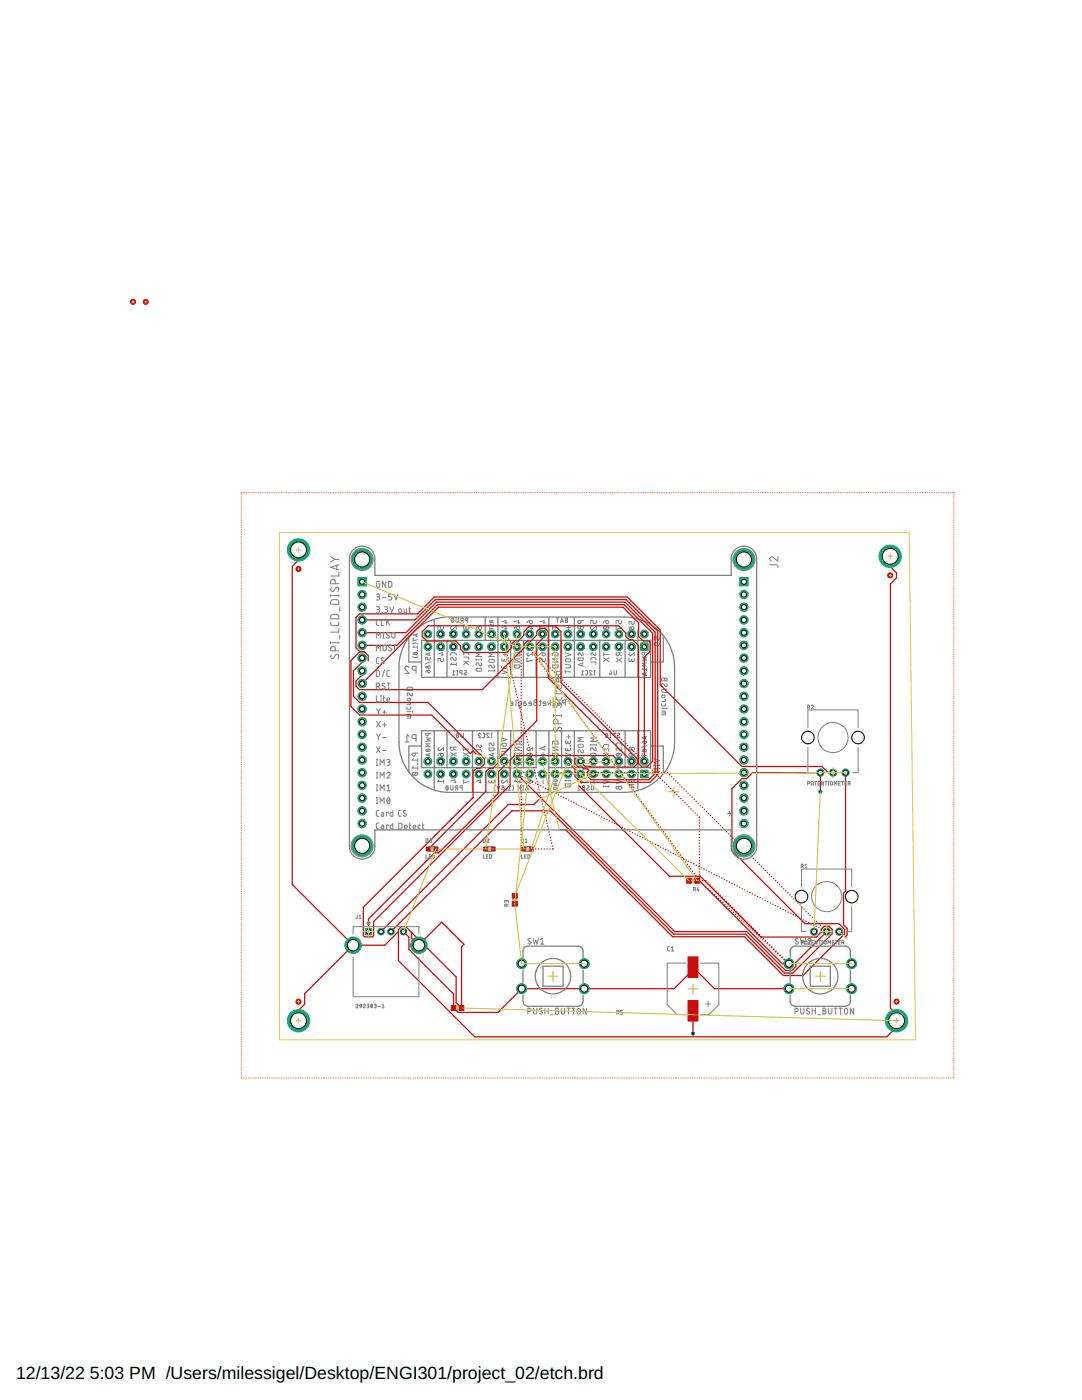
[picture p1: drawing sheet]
<svg xmlns="http://www.w3.org/2000/svg" width="216mm" height="279mm" viewBox="0 0 216 279" stroke-linecap="round" stroke-linejoin="round" font-family="sans-serif">
<defs><g id="words">
<g font-size="3.5">
<text x="3.2" y="275.2">12/13/22</text>
<text x="17.9" y="275.2">5:03 PM /Users/milessigel/Desktop/ENGI301/project_02/etch.brd</text>
</g>
</g></defs>
<path d="M133.5 158h2M134.5 157v2" fill="none" stroke="#afd134" stroke-width=".2"/>
<g fill="none" stroke="#808080" stroke-width=".25">
<path d="M81.6 126.9v5.2h2.5M82.5 126.1a9.9 9.9 0 0 1 7.1-3h35a10 10 0 0 1 10 10v15a10 10 0 0 1-10 10h-35a10 10 0 0 1-10-10v-15a10 10 0 0 1 2.9-7zM84.1 127.8h45.7v7.4h-45.7zM86.7 123.6v11.6M89.2 127.8v7.4M96.8 123.1v4.7M99.4 123.1v12.1M101.9 127.8v7.4M104.4 127.8v7.4M107 127.8v7.4M109.5 123.1v12.1M112.1 127.8v7.4"/>
<path d="M114.6 123.1v12.1M119.7 127.8v7.4M124.7 127.8v7.4M127.3 125.8v9.4M132.4 126.9v5.2h-2.6M84.1 148.9h-2.5v5.2M86.7 145.8v11.7M89.2 145.8v7.4M94.3 145.8v12.1M99.4 145.8v7.4M101.9 145.8v7.4M104.4 145.8v7.4"/>
<path d="M107 145.8v7.4h-22.9v-7.4h45.7v7.4h-20.3M109.5 145.8v12.1M112.1 145.8v7.4M114.6 145.8v7.4M124.7 145.8v7.4M127.3 145.8v11.7M129.8 148.9h2.6v5.2"/>
</g>
<g fill="none" stroke="#808080" stroke-width=".2">
<path d="M81.2 137.3l.2-.1h.7l.2 .1v.5h-1.1zM81.3 139.5l.5-.1 .1 .4h-.5zM82.3 138.3v.4l-.2 .2-.4-.5a.27 .27 0 0 0-.4 0 .27 .27 0 0 0 0 .4l.1 .1M82.3 128.5l.6-.2 .5 .2M82.3 131.1l.6 .2 .5-.2M82.5 127.4l-.1 .5 .9-.2M82.6 128.9l-.2 .3h.9M83.1 126.5v.5M83.3 129.8h.1M83.3 126.4l-.9 .3 .9 .3M83.3 128.9v.5M85.3 133.8h.3a.25 .25 0 0 1 .2 .2 .25 .25 0 0 1-.2 .3 .25 .25 0 0 1-.3-.2z"/>
<path d="M85.3 133.8l-.2 .1-.1 .3M85.6 130.3v.5M85.9 131.2v.3l-.3 .2-.2-.1-.1-.4h-.3v.5M85.9 130.3l-.9 .3 .9 .3M85.9 132.1l-1 .4M87.4 130.5l.8-.2v.6M88 130.7h.5M88.5 125v.4a.31 .31 0 0 1-.3 .2 .31 .31 0 0 1-.3-.2v-.4h-.5v.6M88.5 131.4v.4a.31 .31 0 0 1-.3 .2 .31 .31 0 0 1-.3-.2v-.4h-.5v.6M89.9 130.8l.1-.4 .2-.1h.8v.5M90.1 123.5l.4 .5M90.2 125a.31 .31 0 0 0-.3 .4 .31 .31 0 0 0 .5 .1l.6-.5v.6"/>
<path d="M90.2 132.3l-.3 .3h1.1M90.2 123.4a.42 .42 0 0 1 .3 .4 .42 .42 0 0 1-.3 .4l-.2-.4zM90.3 134.7h.5M90.8 134l-.3-.2v.9M90.9 131.2a.3 .3 0 0 1 .1 .4 .3 .3 0 0 1-.4 .1l-.2-.4a.27 .27 0 0 0-.4 0 .27 .27 0 0 0 0 .4M91 123.3v.8l.2 .1 .3-.1v-.8M91 132.3v.6M91.1 133.8h.2M91.1 134.7h.2M91.2 133.8v.9M92.1 123.8l-.2 .4M92.2 134.3l-.5-.1v-.3l.5-.1v.9"/>
<path d="M92.4 123.8l-.4-.1v-.3l.4-.1v.9M92.5 125v.5l.1 .1 .3-.1 .1-.4M92.5 130.7v-.3l.2-.1h.7l.1 .4M92.5 132.1h1M92.5 131.1h1v.5M92.7 133.9l.3-.1 .1 .2-.5 .4v.2l.2 .1 .3-.1M92.9 132.3l.6 .3M93.1 132.1l-.6 .5M93.3 123.8l-.4-.1 .1-.3 .3-.1v.9M93.6 125l-.1 .4-.2 .2-.2-.1-.1-.2M95 131.7h1.1M95 131.6v.2"/>
<path d="M95.1 133.5l.8-.1 .2 .3-.2 .2h-.7l-.2-.2zM95.5 125h.3a.31 .31 0 0 1 .3 .3 .31 .31 0 0 1-.2 .3 .31 .31 0 0 1-.4-.2zM95.5 125a.51 .51 0 0 0-.5 .5M96 132.2a.3 .3 0 0 1 .1 .5 .3 .3 0 0 1-.4 0l-.5-.4-.2 .1 .1 .4M96.1 130.3h-1.1l.6 .3-.6 .4h1.1M96.1 131.6v.2M97.5 133.9h1.2M97.5 133.8v.2M97.6 131.7l.9-.1 .1 .4-.1 .2h-.8l-.2-.2zM97.7 125.2v.4M97.7 125.4h.7M98.1 123.9v.3h-.3l-.1-.3h.7"/>
<path d="M98.1 124.1l.3 .2M98.4 124.6v.4h-.2l-.3-.4-.1 .3M98.5 132.7a.3 .3 0 0 1 .2 .4 .3 .3 0 0 1-.5 .1l-.4-.5-.2 .2v.4M98.7 130.3h-1.2l.6 .3-.6 .4h1.2M98.7 133.8v.2M100.1 124.1l.8-.3v.7M100.1 125.2l.8-.2v.6M100.1 131.4l.1 .6 .3-.1 .1-.4M100.1 132.9l.1 .5 .3-.1 .1-.3M100.1 133.8l1 .4-1 .3M100.4 130.6h.7M100.7 125.4h.5"/>
<path d="M100.7 124.3h.5M100.8 130.3v.6M101.1 132.4h.1M101.1 131.4v.4l-.2 .2-.3-.3M101.1 132.9v.4l-.2 .1-.3-.3M102.6 132.7h1.1v.4l-.2 .2h-.7l-.2-.2zM102.6 124.1l.9-.3v.7M103 139.7v.9l-.2 .2M103.1 125h.3a.31 .31 0 0 1 .3 .3 .31 .31 0 0 1-.3 .3 .31 .31 0 0 1-.3-.2zM103.1 125l-.3 .1-.2 .4M103.1 130.7v.2h.6v-.5l-.2-.1h-.8l-.1 .6M103.2 124.3h.5"/>
<path d="M103.7 131.5h-1.1l1.1 .6h-1.1M105.2 125.2l.8-.2v.6M105.3 131.4h-.1v.6l1.1-.3M105.4 130.3a.3 .3 0 0 0-.2 .4 .3 .3 0 0 0 .4 .1l.7-.5v.6M105.6 123.8h.4a.31 .31 0 0 1 .3 .3 .31 .31 0 0 1-.3 .4 .31 .31 0 0 1-.4-.3zM105.6 123.8l-.3 .2-.1 .4M105.8 125.4h.5M106.6 139.8l.5-.1v1.1h-.4l-.2-.3 .1-.2 .2-.1-.2-.1zM107.7 124.1l.9-.3v.7M107.8 125h-.1v.6l1.1-.3M107.9 139.7v.9l-.3 .2M108.2 130.3h.3a.31 .31 0 0 1 .3 .3 .31 .31 0 0 1-.3 .3 .31 .31 0 0 1-.3-.3z"/>
<path d="M108.2 130.3l-.4 .1-.1 .4M108.3 124.3h.5M108.8 131.4v.4a.32 .32 0 0 1-.3 .2 .32 .32 0 0 1-.3-.2v-.4h-.5v.6M109.8 139.7v1.1M110.2 132.7h1.2l-.1 .4-.1 .2h-.8l-.1-.2zM110.2 125v.6M110.2 125.3h1.2M110.7 130.7v.2h.7l-.1-.5-.2-.1h-.7l-.2 .6M111 123.3h.5M111.3 123.3v.9M111.4 131.5h-1.2l1.2 .6h-1.2M111.8 124.2l.3-.9 .3 .9"/>
<path d="M111.9 124h.4M112.8 132.7h.8l.3 .2-.2 .3-.9 .1M112.8 130.3l1.1 .3-1.1 .4M112.8 134.1h1.1M112.8 133.8v.6M112.8 131.6l.9-.1 .2 .4-.3 .2h-.5l-.3-.2zM112.9 123.4l.3-.1v.9l-.4-.1v-.3l.2-.1-.2-.1zM113 123.7h.2M113.1 125.2h.7M113.5 124.9v.7M115.3 125h1.1v.4l-.3 .2-.3-.3-.1 .2h-.3zM115.4 131.3h1v.4l-.3 .1h-.6z"/>
<path d="M115.8 125v.3M115.9 123.8l-.1 .6h-.4l-.1-.6h1.1M116 134.7h.4M116.1 132.4v.5M116.2 130.3a.27 .27 0 0 1 .2 .4 .27 .27 0 0 1-.4 0l-.4-.4-.2 .2v.3M116.4 132.3l-1 .3 1 .4M116.4 134l-.2-.2v.9M116.8 133.8h.3l.1 .2v.6l-.4 .1M117.9 131.7v-.3l.2-.1h.7l.1 .4M117.9 132.1h1v.5M118.1 125a.3 .3 0 0 0-.2 .4 .3 .3 0 0 0 .4 .1l.7-.5v.6M118.1 134a.25 .25 0 0 0-.3-.2 .25 .25 0 0 0-.1 .4l.4 .5h-.5"/>
<path d="M118.5 133.8h.2M118.5 134.7h.2M118.6 133.8v.9M118.8 130.3a.27 .27 0 0 1 .1 .4 .27 .27 0 0 1-.4 0l-.4-.4-.2 .2 .1 .3M119 123.8v.4a.32 .32 0 0 1-.3 .3 .32 .32 0 0 1-.4-.3v-.4h-.4v.7M120.4 130.6h1.1M120.4 130.3v.6M120.4 131.3l1.1 .7M120.5 125.1a.63 .63 0 0 1 1 .3 .62 .62 0 0 1-1.1-.2zM120.9 123.8h.3a.31 .31 0 0 1 .3 .3 .31 .31 0 0 1-.3 .4 .31 .31 0 0 1-.3-.3zM120.9 123.8l-.4 .2-.1 .4M121.3 125.1l-.7 .5"/>
<path d="M121.5 131.3l-1.1 .7M121.7 134.3v.4M121.9 133.8l.1 .7h-.4M122.5 133.8v.8l.2 .1 .3-.1v-.8M122.9 131.3l1.2 .8M123.1 125h-.2v.6l1.2-.3M123.5 130.3l-.1 .5h-.4l-.1-.5h1.2M123.5 130.6l.6 .3M124.1 123.8v.4a.32 .32 0 0 1-.4 .3 .32 .32 0 0 1-.3-.3v-.4h-.5v.7M124.1 131.3l-1.2 .8M125.5 131.4v.5l.2 .1 .2-.1 .1-.3M125.7 130.3a.3 .3 0 0 0-.2 .4 .3 .3 0 0 0 .5 .1l.6-.5v.6"/>
<path d="M126.5 124v.5l-.2 .1-.3-.1v-.5h-.5v.6M126.6 131.4v.5l-.3 .1h-.2l-.1-.3M128.1 131.1l.9 .2-.6 .2 .6 .2-.9 .2M128.3 133.4l-.2 .2h.9M128.6 130.3l-.1 .4h-.3l-.1-.4h.9M128.8 134.3v.5M129 132.3h-.9l.5 .3-.5 .3h.9M129 133.4v.5M129 134.2l-.9 .3 .9 .3M130.6 128.4l.5-.1 .1 .6-.5-.1-.1-.2zM131.7 127.1v.4a.31 .31 0 0 1-.4 .2 .31 .31 0 0 1-.3-.2v-.4h-.4v.6M131.7 128.4l-.2 .4-.3 .1"/>
<path d="M132.1 138.8l.5-.1 .1 .4-.6 .1zM132.1 135.3h.3l.2 .3 .1-.2h.3l.1 .5h-1.1zM132.6 139.6h.2v.4h-.8M132.6 135.6v.3M133 136.5l.1 .4-.2 .1-.4-.5a.31 .31 0 0 0-.5 .1 .31 .31 0 0 0 .2 .4M133.1 137.6h-.9l-.2 .2 .2 .4h.9M81.2 142.6h.6l.2 .1v.6h-.8M81.2 141.1v.4h.2h.5l.1-.4M81.2 142.9h.8M81.2 142h.8M81.9 140.3h.1v.3h-.8M82.3 142h.1"/>
<path d="M82.3 154.3a.63 .63 0 0 1 1 .2 .62 .62 0 0 1-1-.2zM82.5 151.4l-.3 .3h1.2M82.5 153l-.3 .3h1.2M82.9 150.3l-.2 .6h-.3l-.2-.6h1.2M83.1 154.2l-.6 .5M83.3 152.5h.1M83.4 151.4v.6M83.4 153v.6M85 147.2l.9 .2-.6 .2 .6 .2-.9 .2M85 149.6a.47 .47 0 0 1 .5-.1 .47 .47 0 0 1 .3 .4 .48 .48 0 0 1-.8-.3zM85.4 146.4v.4h-.4v-.4h.9M85.6 150.4v.5"/>
<path d="M85.6 149.5l-.4 .4M85.9 148.4h-.9l.4 .3-.4 .3h.9M85.9 150.4l-.9 .3 .9 .3M87.6 149.2a.31 .31 0 0 0-.2 .4 .31 .31 0 0 0 .5 .1l.6-.5v.6M87.6 155.7l-.2 .3h1.1M87.9 150.3h.3a.31 .31 0 0 1 .3 .3 .31 .31 0 0 1-.3 .3 .31 .31 0 0 1-.3-.2zM87.9 150.3l-.4 .2-.1 .3M88.5 155.7v.6M89 157l.4 .5M89.1 156.8a.42 .42 0 0 1 .4 .4 .42 .42 0 0 1-.4 .4l-.1-.4zM89.9 156.8v.7l.2 .2 .3-.2v-.7M89.9 150.2l1.1 .7"/>
<path d="M89.9 155.9l.9-.2v.6M90.5 149.1l-.1 .6h-.4l-.1-.6h1.1M90.5 149.5l.5 .3M90.5 156.1h.5M91 150.2l-1.1 .7M91 157.3l-.2 .4M91.1 146.5l.4 .5M91.2 146.3a.42 .42 0 0 1 .3 .5 .42 .42 0 0 1-.3 .4l-.2-.3zM91.3 157.3l-.4-.1v-.3l.4-.1v.9M92 146.3v.8l.2 .1 .3-.2v-.7M92.2 157.3l-.4-.1v-.3l.4-.1v.9M92.5 149.5h1.1"/>
<path d="M92.5 149.2v.6M92.5 150.2l1.1 .7M92.6 155.7h-.1v.6l1.1-.3M93.6 150.2l-1.1 .7M95 155.9l.9-.2v.6M95 150.1l.1-.4 .2-.1h.6l.2 .5M95 150.5h1.1v.5M95.6 156.1h.5M95.9 148.6a.28 .28 0 0 1 .2 .4 .28 .28 0 0 1-.5 .1l-.3-.4-.3 .2 .1 .2M95.9 146.5a.25 .25 0 0 0-.3-.2 .25 .25 0 0 0-.1 .4l.4 .5h-.5M96.3 146.3h.3l.1 .2v.6l-.4 .1M97.5 155.7l.1 .4 .1 .2 .3-.2v-.3"/>
<path d="M97.6 149.3h1v.4l-.3 .1h-.5l-.2-.1zM97.6 146.5a.25 .25 0 0 0-.3-.2 .25 .25 0 0 0-.1 .4l.4 .5h-.5M98 147.2h.2M98 146.3h.2M98.1 146.3v.9M98.3 150.4v.5M98.5 148.3l.1 .2-.1 .3h-.2l-.5-.5-.2 .2 .1 .3M98.6 150.3l-1 .3 1 .4M98.7 155.7l-.2 .5-.2 .1-.3-.3M98.8 156.7l-.2 .5 .2 .6M99.1 156.8l.3 .9 .3-.9M100.1 149.4h.9l.1 .2-.1 .3-.9 .1"/>
<path d="M100.1 147.3l1 .3-1 .3M100.1 150.7h1M100.1 150.4v.6M100.2 148.4h.8l.1 .3-.2 .2h-.5l-.2-.1zM100.3 155.7a.31 .31 0 0 0-.2 .3 .31 .31 0 0 0 .4 .3l.7-.6v.6M101 157.7h.1M101.4 157.7h.5M101.9 157l-.3-.2v.9M102.3 156.7l.2 .5-.2 .6M102.4 140.4h-.5a.26 .26 0 0 1 .1-.4 .26 .26 0 0 1 .4 .3l-.1 .4-.4 .1M102.6 150.3h1.1v.4l-.2 .2h-.7l-.2-.2zM102.9 155.7l-.3 .3h1.1"/>
<path d="M103.1 148.3v.2h.6v-.5l-.2-.1h-.8l-.1 .6M103.4 156.8v.9l.5-.9v.9M103.5 140.8l.5-.1-.1-.6-.4-.1v1l.1 .1 .3 .1M103.7 155.7v.6M103.7 149.1h-1.1l1.1 .6h-1.1M104.3 157.7h.2M104.3 156.8h.2M104.4 156.8v.9M104.9 157.7l.3-.9 .3 .9M104.9 157.5h.5M105 140l-.4 .1-.1 .1v.6h.4l.2-.2-.2-.2h-.4M105.2 150.5a.63 .63 0 0 1 1.1 .2 .62 .62 0 0 1-1.1-.2z"/>
<path d="M105.2 155.8a.63 .63 0 0 1 1.1 .3 .61 .61 0 0 1-.6 .2 .61 .61 0 0 1-.5-.4zM105.4 149.2a.3 .3 0 0 0-.2 .4 .3 .3 0 0 0 .4 .1l.7-.5v.6M106 140.4h-.5a.26 .26 0 0 1 .2-.4 .26 .26 0 0 1 .3 .3v.4l-.5 .1M106 150.4l-.6 .5M106 155.7l-.6 .5M106.8 140.2h.3M107.6 140h.4M108 150.6h.8M108.4 150.2v.7M108.4 155.7v.7M108.5 149.1v.5M108.8 149l-1.1 .4 1.1 .3"/>
<path d="M108.9 140.4h-.5a.26 .26 0 0 1 .2-.4 .26 .26 0 0 1 .3 .3v.4l-.5 .1M109.3 140l.5 .4M109.6 140.3l-.3 .5M110.2 150.3h1.2l-.1 .4-.1 .2h-.8l-.1-.2zM110.3 140l.4 .1v.1v.5l-.4 .1M110.4 157.2h.7v.3l-.6 .1zM110.7 148.3v.2h.7l-.1-.5-.2-.1h-.7l-.2 .6M110.7 155.9v.1h.4v-.3h-.6l-.1 .3M111.1 156.4h-.7l.7 .4h-.7M111.3 140.1l.2-.1 .2 .2v.5h-.4zM111.4 149.1h-1.2l1.2 .6h-1.2M112.8 156.4h1.1v.5l-.2 .1h-.7l-.2-.1z"/>
<path d="M112.8 155.7v.2M112.8 155.8h1.1M112.8 140.3l-.5-.1v-.4l.5-.1v1.1M112.8 147.9l.1 .4 .2 .1 .1-.1 .1-.3M112.8 149.3l.1 .5 .2 .1 .1-.1 .1-.4M112.8 150.3l1 .3-1 .4M113.1 147h.7M113.5 146.7v.7M113.8 148.9h.1M113.8 147.9l-.1 .5h-.3l-.1-.3M113.8 149.3l-.1 .5h-.3l-.1-.2M113.9 155.7v.2"/>
<path d="M115.3 157.7h.5M115.3 150.8h1.1M115.3 150.7v.2M115.4 148.7l.7-.2 .3 .2v.2l-.2 .2h-.7l-.2-.2zM115.6 156h.8M115.8 157l-.3-.2v.9M116 155.7v.7M116.2 156.9l.4-.1v.9l-.4-.1v-.2l.2-.2-.2-.1zM116.3 149.6a.3 .3 0 0 1 .1 .5 .3 .3 0 0 1-.4 0l-.4-.4-.3 .1 .1 .4M116.4 157.2h.2M116.4 147.2h-1.1l.6 .4-.6 .4h1.1M116.4 150.7v.2"/>
<path d="M117.1 156.9l.4-.1 .1 .2-.5 .4v.2l.2 .1 .3-.1M117.9 148.7h1.1M117.9 148.5v.3M117.9 150.4l.9-.1 .2 .4-.2 .2h-.8l-.1-.2zM118 156.8v.7l.2 .2 .3-.2v-.7M118.5 155.7v.7M118.8 149.2a.29 .29 0 0 1 .2 .5 .29 .29 0 0 1-.5 0l-.4-.5-.2 .2v.4M119 147.3h-1.1l.6 .3-.6 .4h1.1M119 148.5v.3M120.4 156.8v.3M120.4 157h1.1M120.4 155.7l1.1 .3-1.1 .4"/>
<path d="M120.4 149l.1-.3 .2-.1h.6l.2 .4M120.4 149.5h1.1v.4M120.4 150.4h1.1M120.8 150.6l.7 .4M120.8 146.5l.4 .5M120.9 146.3a.42 .42 0 0 1 .4 .5 .42 .42 0 0 1-.4 .4l-.1-.4zM121.1 150.4l-.7 .6M121.5 156.8v.3M121.7 147.2h.2M121.7 146.3h.2M121.8 146.3v.9M122.7 146.8l-.4-.1v-.3l.4-.1v.9"/>
<path d="M122.9 148.8l.1-.4 .2-.1h.7l.2 .5M122.9 156.9h1.2l-.1 .5-.3 .1-.3-.3-.1 .2h-.3zM122.9 155.7l1.2 .3-1.2 .4M123 150.5a.63 .63 0 0 1 1 .2 .61 .61 0 0 1-.6 .3 .61 .61 0 0 1-.4-.5zM123.2 146.4l.3-.1 .1 .2-.4 .4v.2l.1 .1 .3-.1M123.4 156.9v.3M123.8 150.4l-.6 .5M123.9 149.2a.29 .29 0 0 1 .2 .5 .29 .29 0 0 1-.5 0l-.4-.5-.2 .2v.4M125.5 156.1v-.4h1v.4M125.5 150.4h.5l.1 .5-.6-.1zM126 155.7v.3M126.5 156.5h-1l1 .6h-1"/>
<path d="M126.6 150.5l-.2 .4h-.3M128.2 150.5h-.1v.5l.9-.3M128.5 147.9h.3a.24 .24 0 0 1 .2 .2 .24 .24 0 0 1-.2 .3 .24 .24 0 0 1-.3-.2zM128.5 147.9l-.3 .1-.1 .3M128.8 147v.5M129 146.9l-.9 .3 .9 .3M129.1 148.8l-1.1 .4M130.5 151.4l1.1 .4-1.1 .4M130.5 152.7h1.1M130.5 152.6v.2M131.6 152.6v.2M131.6 153.4h-1.1l1.1 .6h-1.1"/>
<path d="M132 141.9h.7l.1 .2v.6h-.8M132 140.5v.3l.2 .1 .5-.1 .1-.3M132 142.3h.8M132 141.4h.8M133.1 141.4h.1"/>
<circle cx="82.6" cy="130.4" r=".2"/>
<circle cx="83.1" cy="130.4" r=".24"/>
<circle cx="85.2" cy="133.1" r=".2"/>
<circle cx="85.6" cy="133.1" r=".25"/>
<circle cx="125.8" cy="125.3" r=".22"/>
<circle cx="126.3" cy="125.3" r=".28"/>
<circle cx="100.4" cy="157.4" r=".24"/>
<circle cx="100.4" cy="157" r=".2"/>
<circle cx="125.7" cy="149.5" r=".25"/>
<circle cx="126.3" cy="149.5" r=".31"/>
<circle cx="128.3" cy="149.8" r=".2"/>
<circle cx="128.8" cy="149.8" r=".25"/>
</g>
<path d="M81.6 133.3a.4 .4 0 0 0-.5-.3 .4 .4 0 0 0-.2 .6l.7 .8h-.8M83 133.8h-.4a.4 .4 0 0 1-.4-.4 .4 .4 0 0 1 .4-.4h.4v1.4M80.8 148.1h.8M81.6 146.9l-.4-.3v1.5M83 147.4h-.4a.4 .4 0 0 1-.4-.4 .4 .4 0 0 1 .4-.4h.4v1.5" fill="none" stroke="#808080" stroke-width=".21"/>
<g fill="none" stroke="#f56416" stroke-width=".2">
<path d="M48.1 98.7h.1M48.1 99v.1M48.1 99.4h.1M48.1 99.7v.1M48.2 98.3l-.1 .1M48.5 98.3h.1M48.8 98.3h.1M49.2 98.3h.1M49.5 98.3h.1M49.9 98.3h.1M50.2 98.3h.1M50.6 98.3h.1"/>
<path d="M50.9 98.3h.1M51.3 98.3h.1M51.6 98.3h.1M52 98.3h.1M52.3 98.3h.1M52.7 98.3h.1M53 98.3h.1M53.3 98.3h.1M53.7 98.3h.1M54 98.3h.1M54.4 98.3h.1M54.7 98.3h.1"/>
<path d="M55.1 98.3h.1M55.4 98.3h.1M55.8 98.3h.1M56.1 98.3h.1M56.5 98.3h.1M56.8 98.3h.1M57.2 98.3h.1M57.5 98.3h.1M57.9 98.3h.1M58.2 98.3h.1M58.6 98.3h.1M58.9 98.3h.1"/>
<path d="M59.3 98.3h.1M59.6 98.3h.1M59.9 98.3h.1M60.3 98.3h.1M60.6 98.3h.1M61 98.3h.1M61.3 98.3h.1M61.7 98.3h.1M62 98.3h.1M62.4 98.3h.1M62.7 98.3h.1M63.1 98.3h.1"/>
<path d="M63.4 98.3h.1M63.8 98.3h.1M64.1 98.3h.1M64.5 98.3h.1M64.8 98.3h.1M65.2 98.3h.1M65.5 98.3h.1M65.9 98.3h.1M66.2 98.3h.1M66.5 98.3h.1M66.9 98.3h.1M67.2 98.3h.1"/>
<path d="M67.6 98.3h.1M67.9 98.3h.1M68.3 98.3h.1M68.6 98.3h.1M69 98.3h.1M69.3 98.3h.1M69.7 98.3h.1M70 98.3h.1M70.4 98.3h.1M70.7 98.3h.1M71.1 98.3h.1M71.4 98.3h.1"/>
<path d="M71.8 98.3h.1M72.1 98.3h.1M72.5 98.3h.1M72.8 98.3h.1M73.2 98.3h.1M73.5 98.3h.1M73.9 98.3h.1M74.2 98.3h.1M74.5 98.3h.1M74.9 98.3h.1M75.2 98.3h.1M75.6 98.3h.1"/>
<path d="M75.9 98.3h.1M76.3 98.3h.1M76.6 98.3h.1M77 98.3h.1M77.3 98.3h.1M77.7 98.3h.1M78 98.3h.1M78.4 98.3h.1M78.7 98.3h.1M79.1 98.3h.1M79.4 98.3h.1M79.8 98.3h.1"/>
<path d="M80.1 98.3h.1M80.5 98.3h.1M80.8 98.3h.1M81.2 98.3h.1M81.5 98.3h.1M81.9 98.3h.1M82.2 98.3h.1M82.5 98.3h.1M82.9 98.3h.1M83.2 98.3h.1M83.6 98.3h.1M83.9 98.3h.1"/>
<path d="M84.3 98.3h.1M84.6 98.3h.1M85 98.3h.1M85.3 98.3h.1M85.7 98.3h.1M86 98.3h.1M86.4 98.3h.1M86.7 98.3h.1M87.1 98.3h.1M87.4 98.3h.1M87.8 98.3h.1M88.1 98.3h.1"/>
<path d="M88.5 98.3h.1M88.8 98.3h.1M89.2 98.3h.1M89.5 98.3h.1M89.9 98.3h.1M90.2 98.3h.1M90.5 98.3h.1M90.9 98.3h.1M91.2 98.3h.1M91.6 98.3h.1M91.9 98.3h.1M92.3 98.3h.1"/>
<path d="M92.6 98.3h.1M93 98.3h.1M93.3 98.3h.1M93.7 98.3h.1M94 98.3h.1M94.4 98.3h.1M94.7 98.3h.1M95.1 98.3h.1M95.4 98.3h.1M95.8 98.3h.1M96.1 98.3h.1M96.5 98.3h.1"/>
<path d="M96.8 98.3h.1M97.1 98.3h.1M97.5 98.3h.1M97.8 98.3h.1M98.2 98.3h.1M98.5 98.3h.1M98.9 98.3h.1M99.2 98.3h.1M99.6 98.3h.1M99.9 98.3h.1M100.3 98.3h.1M100.6 98.3h.1"/>
<path d="M101 98.3h.1M101.3 98.3h.1M101.7 98.3h.1M102 98.3h.1M102.4 98.3h.1M102.7 98.3h.1M103.1 98.3h.1M103.4 98.3h.1M103.7 98.3h.1M104.1 98.3h.1M104.4 98.3h.1M104.8 98.3h.1"/>
<path d="M105.1 98.3h.1M105.5 98.3h.1M105.8 98.3h.1M106.2 98.3h.1M106.5 98.3h.1M106.9 98.3h.1M107.2 98.3h.1M107.6 98.3h.1M107.9 98.3h.1M108.3 98.3h.1M108.6 98.3h.1M109 98.3h.1"/>
<path d="M109.3 98.3h.1M109.7 98.3h.1M110 98.3h.1M110.3 98.3h.1M110.7 98.3h.1M111 98.3h.1M111.4 98.3h.1M111.7 98.3h.1M112.1 98.3h.1M112.4 98.3h.1M112.8 98.3h.1M113.1 98.3h.1"/>
<path d="M113.5 98.3h.1M113.8 98.3h.1M114.2 98.3h.1M114.5 98.3h.1M114.9 98.3h.1M115.2 98.3h.1M115.6 98.3h.1M115.9 98.3h.1M116.3 98.3h.1M116.6 98.3h.1M116.9 98.3h.1M117.3 98.3h.1"/>
<path d="M117.6 98.3h.1M118 98.3h.1M118.3 98.3h.1M118.7 98.3h.1M119 98.3h.1M119.4 98.3h.1M119.7 98.3h.1M120.1 98.3h.1M120.4 98.3h.1M120.8 98.3h.1M121.1 98.3h.1M121.5 98.3h.1"/>
<path d="M121.8 98.3h.1M122.2 98.3h.1M122.5 98.3h.1M122.9 98.3h.1M123.2 98.3h.1M123.5 98.3h.1M123.9 98.3h.1M124.2 98.3h.1M124.6 98.3h.1M124.9 98.3h.1M125.3 98.3h.1M125.6 98.3h.1"/>
<path d="M126 98.3h.1M126.3 98.3h.1M126.7 98.3h.1M127 98.3h.1M127.4 98.3h.1M127.7 98.3h.1M128.1 98.3h.1M128.4 98.3h.1M128.8 98.3h.1M129.1 98.3h.1M129.5 98.3h.1M129.8 98.3h.1"/>
<path d="M130.2 98.3h.1M130.5 98.3h.1M130.9 98.3h.1M131.2 98.3h.1M131.6 98.3h.1M131.9 98.3h.1M132.2 98.3h.1M132.6 98.3h.1M132.9 98.3h.1M133.3 98.3h.1M133.6 98.3h.1M134 98.3h.1"/>
<path d="M134.3 98.3h.1M134.7 98.3h.1M135 98.3h.1M135.4 98.3h.1M135.7 98.3h.1M136.1 98.3h.1M136.4 98.3h.1M136.8 98.3h.1M137.1 98.3h.1M137.5 98.3h.1M137.8 98.3h.1M138.2 98.3h.1"/>
<path d="M138.5 98.3h.1M138.9 98.3h.1M139.2 98.3h.1M139.6 98.3h.1M139.9 98.3h.1M140.3 98.3h.1M140.6 98.3h.1M140.9 98.3h.1M141.3 98.3h.1M141.6 98.3h.1M142 98.3h.1M142.3 98.3h.1"/>
<path d="M142.7 98.3h.1M143 98.3h.1M143.4 98.3h.1M143.7 98.3h.1M144.1 98.3h.1M144.4 98.3h.1M144.8 98.3h.1M145.1 98.3h.1M145.5 98.3h.1M145.8 98.3h.1M146.2 98.3h.1M146.5 98.3h.1"/>
<path d="M146.9 98.3h.1M147.2 98.3h.1M147.5 98.3h.1M147.9 98.3h.1M148.2 98.3h.1M148.6 98.3h.1M148.9 98.3h.1M149.3 98.3h.1M149.6 98.3h.1M150 98.3h.1M150.3 98.3h.1M150.7 98.3h.1"/>
<path d="M151 98.3h.1M151.4 98.3h.1M151.7 98.3h.1M152.1 98.3h.1M152.4 98.3h.1M152.8 98.3h.1M153.1 98.3h.1M153.5 98.3h.1M153.8 98.3h.1M154.1 98.3h.1M154.5 98.3h.1M154.8 98.3h.1"/>
<path d="M155.2 98.3h.1M155.5 98.3h.1M155.9 98.3h.1M156.2 98.3h.1M156.6 98.3h.1M156.9 98.3h.1M157.3 98.3h.1M157.6 98.3h.1M158 98.3h.1M158.3 98.3h.1M158.7 98.3h.1M159 98.3h.1"/>
<path d="M159.4 98.3h.1M159.7 98.3h.1M160.1 98.3h.1M160.4 98.3h.1M160.7 98.3h.1M161.1 98.3h.1M161.4 98.3h.1M161.8 98.3h.1M162.1 98.3h.1M162.5 98.3h.1M162.8 98.3h.1M163.2 98.3h.1"/>
<path d="M163.5 98.3h.1M163.9 98.3h.1M164.2 98.3h.1M164.6 98.3h.1M164.9 98.3h.1M165.3 98.3h.1M165.6 98.3h.1M166 98.3h.1M166.3 98.3h.1M166.7 98.3h.1M167 98.3h.1M167.3 98.3h.1"/>
<path d="M167.7 98.3h.1M168 98.3h.1M168.4 98.3h.1M168.7 98.3h.1M169.1 98.3h.1M169.4 98.3h.1M169.8 98.3h.1M170.1 98.3h.1M170.5 98.3h.1M170.8 98.3h.1M171.2 98.3h.1M171.5 98.3h.1"/>
<path d="M171.9 98.3h.1M172.2 98.3h.1M172.6 98.3h.1M172.9 98.3h.1M173.3 98.3h.1M173.6 98.3h.1M173.9 98.3h.1M174.3 98.3h.1M174.6 98.3h.1M175 98.3h.1M175.3 98.3h.1M175.7 98.3h.1"/>
<path d="M176 98.3h.1M176.4 98.3h.1M176.7 98.3h.1M177.1 98.3h.1M177.4 98.3h.1M177.8 98.3h.1M178.1 98.3h.1M178.5 98.3h.1M178.8 98.3h.1M179.2 98.3h.1M179.5 98.3h.1M179.9 98.3h.1"/>
<path d="M180.2 98.3h.1M180.6 98.3h.1M180.9 98.3h.1M181.3 98.3h.1M181.6 98.3h.1M181.9 98.3h.1M182.3 98.3h.1M182.6 98.3h.1M183 98.3h.1M183.3 98.3h.1M183.7 98.3h.1M184 98.3h.1"/>
<path d="M184.4 98.3h.1M184.7 98.3h.1M185.1 98.3h.1M185.4 98.3h.1M185.8 98.3h.1M186.1 98.3h.1M186.5 98.3h.1M186.8 98.3h.1M187.2 98.3h.1M187.5 98.3h.1M187.9 98.3h.1M188.2 98.3h.1"/>
<path d="M188.6 98.3h.1M188.9 98.3h.1M189.3 98.3h.1M189.6 98.3h.1M189.9 98.3h.1M190.3 98.3h.1M190.3 98.3v.1M190.3 98.7h.1M190.3 99v.1M190.3 99.4h.1M190.3 99.7v.1M48.1 100.1h.1"/>
<path d="M48.1 100.4v.1M48.1 100.8h.1M48.1 101.1v.1M48.1 101.5h.1M48.1 101.8v.1M48.1 102.2h.1M48.1 102.5v.1M48.1 102.8v.1M48.1 103.2h.1M48.1 103.5v.1M48.1 103.9h.1M48.1 104.2v.1"/>
<path d="M48.1 104.6h.1M48.1 104.9v.1M48.1 105.3h.1M48.1 105.6v.1M48.1 106h.1M48.1 106.3v.1M48.1 106.7h.1M48.1 107v.1M48.1 107.4h.1M48.1 107.7v.1M48.1 108.1h.1M48.1 108.4v.1"/>
<path d="M48.1 108.8h.1M48.1 109.1h.1M48.1 109.5h.1M48.1 109.8h.1M48.1 110.2h.1M48.1 110.5h.1M48.1 110.8v.1M48.1 111.2h.1M48.1 111.5v.1M48.1 111.9h.1M48.1 112.2v.1M48.1 112.6h.1"/>
<path d="M48.1 112.9v.1M48.1 113.3h.1M48.1 113.6v.1M48.1 114h.1M48.1 114.3v.1M48.1 114.7h.1M48.1 115v.1M48.1 115.4h.1M48.1 115.7h.1M48.1 116.1h.1M48.1 116.4h.1M48.1 116.8h.1"/>
<path d="M48.1 117.1h.1M48.1 117.4v.1M48.1 117.8h.1M48.1 118.1v.1M48.1 118.5h.1M48.1 118.8v.1M48.1 119.2h.1M48.1 119.5v.1M48.1 119.9h.1M190.3 100.1h.1M190.3 100.4v.1M190.3 100.8h.1"/>
<path d="M190.3 101.1v.1M190.3 101.5h.1M190.3 101.8v.1M190.3 102.2h.1M190.3 102.5v.1M190.3 102.8v.1M190.3 103.2h.1M190.3 103.5v.1M190.3 103.9h.1M190.3 104.2v.1M190.3 104.6h.1M190.3 104.9v.1"/>
<path d="M190.3 105.3h.1M190.3 105.6v.1M190.3 106h.1M190.3 106.3v.1M190.3 106.7h.1M190.3 107v.1M190.3 107.4h.1M190.3 107.7v.1M190.3 108.1h.1M190.3 108.4v.1M190.3 108.8h.1M190.3 109.1h.1"/>
<path d="M190.3 109.5h.1M190.3 109.8h.1M190.3 110.2h.1M190.3 110.5h.1M190.3 110.8v.1M190.3 111.2h.1M190.3 111.5v.1M190.3 111.9h.1M190.3 112.2v.1M190.3 112.6h.1M190.3 112.9v.1M190.3 113.3h.1"/>
<path d="M190.3 113.6v.1M190.3 114h.1M190.3 114.3v.1M190.3 114.7h.1M190.3 115v.1M190.3 115.4h.1M190.3 115.7h.1M190.3 116.1h.1M190.3 116.4h.1M190.3 116.8h.1M190.3 117.1h.1M190.3 117.4v.1"/>
<path d="M190.3 117.8h.1M190.3 118.1v.1M190.3 118.5h.1M190.3 118.8v.1M190.3 119.2h.1M190.3 119.5v.1M190.3 119.9h.1M48.1 120.2v.1M48.1 120.6h.1M48.1 120.9v.1M48.1 121.3h.1M48.1 121.6v.1"/>
<path d="M48.1 122h.1M48.1 122.3h.1M48.1 122.7h.1M48.1 123h.1M48.1 123.4h.1M48.1 123.7h.1M48.1 124v.1M48.1 124.4h.1M48.1 124.7v.1M48.1 125.1h.1M48.1 125.4v.1M48.1 125.8h.1"/>
<path d="M48.1 126.1v.1M48.1 126.5h.1M48.1 126.8v.1M48.1 127.2h.1M48.1 127.5v.1M48.1 127.9h.1M48.1 128.2h.1M48.1 128.6h.1M48.1 128.9h.1M48.1 129.3h.1M48.1 129.6h.1M48.1 130h.1"/>
<path d="M48.1 130.3h.1M48.1 130.6v.1M48.1 131h.1M48.1 131.3v.1M48.1 131.7h.1M48.1 132v.1M48.1 132.4h.1M48.1 132.7v.1M48.1 133.1h.1M48.1 133.4v.1M48.1 133.8h.1M48.1 134.1v.1"/>
<path d="M48.1 134.5h.1M48.1 134.8v.1M48.1 135.2h.1M48.1 135.5v.1M48.1 135.9h.1M48.1 136.2h.1M48.1 136.5v.1M48.1 136.9h.1M48.1 137.2v.1M48.1 137.6h.1M48.1 137.9v.1M48.1 138.3h.1"/>
<path d="M48.1 138.6v.1M48.1 139h.1M48.1 139.3v.1M48.1 139.7h.1M190.3 120.2v.1M190.3 120.6h.1M190.3 120.9v.1M190.3 121.3h.1M190.3 121.6v.1M190.3 122h.1M190.3 122.3h.1M190.3 122.7h.1"/>
<path d="M190.3 123h.1M190.3 123.4h.1M190.3 123.7h.1M190.3 124v.1M190.3 124.4h.1M190.3 124.7v.1M190.3 125.1h.1M190.3 125.4v.1M190.3 125.8h.1M190.3 126.1v.1M190.3 126.5h.1M190.3 126.8v.1"/>
<path d="M190.3 127.2h.1M190.3 127.5v.1M190.3 127.9h.1M190.3 128.2h.1M190.3 128.6h.1M190.3 128.9h.1M190.3 129.3h.1M190.3 129.6h.1M190.3 130h.1M190.3 130.3h.1M190.3 130.6v.1M190.3 131h.1"/>
<path d="M190.3 131.3v.1M190.3 131.7h.1M190.3 132v.1M190.3 132.4h.1M190.3 132.7v.1M190.3 133.1h.1M190.3 133.4v.1M190.3 133.8h.1M190.3 134.1v.1M190.3 134.5h.1M190.3 134.8v.1M190.3 135.2h.1"/>
<path d="M190.3 135.5v.1M190.3 135.9h.1M190.3 136.2h.1M190.3 136.5v.1M190.3 136.9h.1M190.3 137.2v.1M190.3 137.6h.1M190.3 137.9v.1M190.3 138.3h.1M190.3 138.6v.1M190.3 139h.1M190.3 139.3v.1"/>
<path d="M190.3 139.7h.1M48.1 140v.1M48.1 140.4h.1M48.1 140.7v.1M48.1 141.1h.1M48.1 141.4v.1M48.1 141.8h.1M48.1 142.1v.1M48.1 142.5h.1M48.1 142.8v.1M48.1 143.2h.1M48.1 143.5v.1"/>
<path d="M48.1 143.8v.1M48.1 144.2v.1M48.1 144.5v.1M48.1 144.9h.1M48.1 145.2v.1M48.1 145.6h.1M48.1 145.9v.1M48.1 146.3h.1M48.1 146.6v.1M48.1 147h.1M48.1 147.3v.1M48.1 147.7h.1"/>
<path d="M48.1 148v.1M48.1 148.4h.1M48.1 148.7v.1M48.1 149.1h.1M48.1 149.4v.1M48.1 149.8h.1M48.1 150.1v.1M48.1 150.5h.1M48.1 150.8v.1M48.1 151.2h.1M48.1 151.5h.1M48.1 151.8v.1"/>
<path d="M48.1 152.2h.1M48.1 152.5v.1M48.1 152.9h.1M48.1 153.2v.1M48.1 153.6h.1M48.1 153.9v.1M48.1 154.3h.1M48.1 154.6v.1M48.1 155h.1M48.1 155.3v.1M48.1 155.7h.1M48.1 156v.1"/>
<path d="M48.1 156.4h.1M48.1 156.7v.1M48.1 157.1h.1M48.1 157.4v.1M48.1 157.8h.1M48.1 158.1h.1M48.1 158.5h.1M48.1 158.8h.1M48.1 159.2h.1M48.1 159.5h.1M48.1 159.8v.1M190.3 140v.1"/>
<path d="M190.3 140.4h.1M190.3 140.7v.1M190.3 141.1h.1M190.3 141.4v.1M190.3 141.8h.1M190.3 142.1v.1M190.3 142.5h.1M190.3 142.8v.1M190.3 143.2h.1M190.3 143.5v.1M190.3 143.8v.1M190.3 144.2v.1"/>
<path d="M190.3 144.5v.1M190.3 144.9h.1M190.3 145.2v.1M190.3 145.6h.1M190.3 145.9v.1M190.3 146.3h.1M190.3 146.6v.1M190.3 147h.1M190.3 147.3v.1M190.3 147.7h.1M190.3 148v.1M190.3 148.4h.1"/>
<path d="M190.3 148.7v.1M190.3 149.1h.1M190.3 149.4v.1M190.3 149.8h.1M190.3 150.1v.1M190.3 150.5h.1M190.3 150.8v.1M190.3 151.2h.1M190.3 151.5h.1M190.3 151.8v.1M190.3 152.2h.1M190.3 152.5v.1"/>
<path d="M190.3 152.9h.1M190.3 153.2v.1M190.3 153.6h.1M190.3 153.9v.1M190.3 154.3h.1M190.3 154.6v.1M190.3 155h.1M190.3 155.3v.1M190.3 155.7h.1M190.3 156v.1M190.3 156.4h.1M190.3 156.7v.1"/>
<path d="M190.3 157.1h.1M190.3 157.4v.1M190.3 157.8h.1M190.3 158.1h.1M190.3 158.5h.1M190.3 158.8h.1M190.3 159.2h.1M190.3 159.5h.1M190.3 159.8v.1M48.1 160.2h.1M48.1 160.5v.1M48.1 160.9h.1"/>
<path d="M48.1 161.2v.1M48.1 161.6h.1M48.1 161.9v.1M48.1 162.3h.1M48.1 162.6v.1M48.1 163h.1M48.1 163.3v.1M48.1 163.7h.1M48.1 164h.1M48.1 164.4h.1M48.1 164.7h.1M48.1 165.1h.1"/>
<path d="M48.1 165.4h.1M48.1 165.8h.1M48.1 166.1h.1M48.1 166.4v.1M48.1 166.8h.1M48.1 167.1v.1M48.1 167.5h.1M48.1 167.8v.1M48.1 168.2h.1M48.1 168.5v.1M48.1 168.9h.1M48.1 169.2v.1"/>
<path d="M48.1 169.6h.1M48.1 169.9v.1M48.1 170.3h.1M48.1 170.6h.1M48.1 171h.1M48.1 171.3h.1M48.1 171.7h.1M48.1 172h.1M48.1 172.3v.1M48.1 172.7h.1M48.1 173v.1M48.1 173.4h.1"/>
<path d="M48.1 173.7v.1M48.1 174.1h.1M48.1 174.4v.1M48.1 174.8h.1M48.1 175.1v.1M48.1 175.5h.1M48.1 175.8v.1M48.1 176.2h.1M48.1 176.5v.1M48.1 176.9h.1M48.1 177.2h.1M48.1 177.6h.1"/>
<path d="M48.1 177.9h.1M48.1 178.3h.1M48.1 178.6h.1M48.1 178.9v.1M48.1 179.3h.1M48.1 179.6v.1M190.3 160.2h.1M190.3 160.5v.1M190.3 160.9h.1M190.3 161.2v.1M190.3 161.6h.1M190.3 161.9v.1"/>
<path d="M190.3 162.3h.1M190.3 162.6v.1M190.3 163h.1M190.3 163.3v.1M190.3 163.7h.1M190.3 164h.1M190.3 164.4h.1M190.3 164.7h.1M190.3 165.1h.1M190.3 165.4h.1M190.3 165.8h.1M190.3 166.1h.1"/>
<path d="M190.3 166.4v.1M190.3 166.8h.1M190.3 167.1v.1M190.3 167.5h.1M190.3 167.8v.1M190.3 168.2h.1M190.3 168.5v.1M190.3 168.9h.1M190.3 169.2v.1M190.3 169.6h.1M190.3 169.9v.1M190.3 170.3h.1"/>
<path d="M190.3 170.6h.1M190.3 171h.1M190.3 171.3h.1M190.3 171.7h.1M190.3 172h.1M190.3 172.3v.1M190.3 172.7h.1M190.3 173v.1M190.3 173.4h.1M190.3 173.7v.1M190.3 174.1h.1M190.3 174.4v.1"/>
<path d="M190.3 174.8h.1M190.3 175.1v.1M190.3 175.5h.1M190.3 175.8v.1M190.3 176.2h.1M190.3 176.5v.1M190.3 176.9h.1M190.3 177.2h.1M190.3 177.6h.1M190.3 177.9h.1M190.3 178.3h.1M190.3 178.6h.1"/>
<path d="M190.3 178.9v.1M190.3 179.3h.1M190.3 179.6v.1M48.1 180h.1M48.1 180.3v.1M48.1 180.7h.1M48.1 181v.1M48.1 181.4h.1M48.1 181.7v.1M48.1 182.1h.1M48.1 182.4v.1M48.1 182.8h.1"/>
<path d="M48.1 183.1v.1M48.1 183.5h.1M48.1 183.8v.1M48.1 184.2h.1M48.1 184.5v.1M48.1 184.9h.1M48.1 185.2v.1M48.1 185.5v.1M48.1 185.9h.1M48.1 186.2v.1M48.1 186.6h.1M48.1 186.9v.1"/>
<path d="M48.1 187.3h.1M48.1 187.6v.1M48.1 188h.1M48.1 188.3v.1M48.1 188.7h.1M48.1 189v.1M48.1 189.4h.1M48.1 189.7v.1M48.1 190.1h.1M48.1 190.4v.1M48.1 190.8h.1M48.1 191.1v.1"/>
<path d="M48.1 191.5h.1M48.1 191.8v.1M48.1 192.2h.1M48.1 192.5v.1M48.1 192.8v.1M48.1 193.2v.1M48.1 193.5v.1M48.1 193.9h.1M48.1 194.2v.1M48.1 194.6h.1M48.1 194.9v.1M48.1 195.3h.1"/>
<path d="M48.1 195.6v.1M48.1 196h.1M48.1 196.3v.1M48.1 196.7h.1M48.1 197v.1M48.1 197.4h.1M48.1 197.7v.1M48.1 198.1h.1M48.1 198.4v.1M48.1 198.8h.1M48.1 199.1v.1M48.1 199.5h.1"/>
<path d="M48.1 199.8v.1M190.3 180h.1M190.3 180.3v.1M190.3 180.7h.1M190.3 181v.1M190.3 181.4h.1M190.3 181.7v.1M190.3 182.1h.1M190.3 182.4v.1M190.3 182.8h.1M190.3 183.1v.1M190.3 183.5h.1"/>
<path d="M190.3 183.8v.1M190.3 184.2h.1M190.3 184.5v.1M190.3 184.9h.1M190.3 185.2v.1M190.3 185.5v.1M190.3 185.9h.1M190.3 186.2v.1M190.3 186.6h.1M190.3 186.9v.1M190.3 187.3h.1M190.3 187.6v.1"/>
<path d="M190.3 188h.1M190.3 188.3v.1M190.3 188.7h.1M190.3 189v.1M190.3 189.4h.1M190.3 189.7v.1M190.3 190.1h.1M190.3 190.4v.1M190.3 190.8h.1M190.3 191.1v.1M190.3 191.5h.1M190.3 191.8v.1"/>
<path d="M190.3 192.2h.1M190.3 192.5v.1M190.3 192.8v.1M190.3 193.2v.1M190.3 193.5v.1M190.3 193.9h.1M190.3 194.2v.1M190.3 194.6h.1M190.3 194.9v.1M190.3 195.3h.1M190.3 195.6v.1M190.3 196h.1"/>
<path d="M190.3 196.3v.1M190.3 196.7h.1M190.3 197v.1M190.3 197.4h.1M190.3 197.7v.1M190.3 198.1h.1M190.3 198.4v.1M190.3 198.8h.1M190.3 199.1v.1M190.3 199.5h.1M190.3 199.8v.1M48.1 200.2h.1"/>
<path d="M48.1 200.5h.1M48.1 200.9h.1M48.1 201.2h.1M48.1 201.5v.1M48.1 201.9h.1M48.1 202.2v.1M48.1 202.6h.1M48.1 202.9v.1M48.1 203.3h.1M48.1 203.6v.1M48.1 204h.1M48.1 204.3v.1"/>
<path d="M48.1 204.7h.1M48.1 205v.1M48.1 205.4h.1M48.1 205.7v.1M48.1 206.1h.1M48.1 206.4h.1M48.1 206.8h.1M48.1 207.1h.1M48.1 207.5h.1M48.1 207.8h.1M48.1 208.2h.1M48.1 208.5h.1"/>
<path d="M48.1 208.8v.1M48.1 209.2h.1M48.1 209.5v.1M48.1 209.9h.1M48.1 210.2v.1M48.1 210.6h.1M48.1 210.9v.1M48.1 211.3h.1M48.1 211.6v.1M48.1 212h.1M48.1 212.3v.1M48.1 212.7h.1"/>
<path d="M48.1 213h.1M48.1 213.4h.1M48.1 213.7h.1M48.1 214.1h.1M48.1 214.4h.1M48.1 214.7v.1M48.1 215.1h.1M48.5 215.1h.1M48.8 215.1h.1M49.2 215.1h.1M49.5 215.1h.1M49.9 215.1h.1"/>
<path d="M50.2 215.1h.1M50.6 215.1h.1M50.9 215.1h.1M51.3 215.1h.1M51.6 215.1h.1M52 215.1h.1M52.3 215.1h.1M52.7 215.1h.1M53 215.1h.1M53.3 215.1h.1M53.7 215.1h.1M54 215.1h.1"/>
<path d="M54.4 215.1h.1M54.7 215.1h.1M55.1 215.1h.1M55.4 215.1h.1M55.8 215.1h.1M56.1 215.1h.1M56.5 215.1h.1M56.8 215.1h.1M57.2 215.1h.1M57.5 215.1h.1M57.9 215.1h.1M58.2 215.1h.1"/>
<path d="M58.6 215.1h.1M58.9 215.1h.1M59.3 215.1h.1M59.6 215.1h.1M59.9 215.1h.1M60.3 215.1h.1M60.6 215.1h.1M61 215.1h.1M61.3 215.1h.1M61.7 215.1h.1M62 215.1h.1M62.4 215.1h.1"/>
<path d="M62.7 215.1h.1M63.1 215.1h.1M63.4 215.1h.1M63.8 215.1h.1M64.1 215.1h.1M64.5 215.1h.1M64.8 215.1h.1M65.2 215.1h.1M65.5 215.1h.1M65.9 215.1h.1M66.2 215.1h.1M66.5 215.1h.1"/>
<path d="M66.9 215.1h.1M67.2 215.1h.1M67.6 215.1h.1M67.9 215.1h.1M68.3 215.1h.1M68.6 215.1h.1M69 215.1h.1M69.3 215.1h.1M69.7 215.1h.1M70 215.1h.1M70.4 215.1h.1M70.7 215.1h.1"/>
<path d="M71.1 215.1h.1M71.4 215.1h.1M71.8 215.1h.1M72.1 215.1h.1M72.5 215.1h.1M72.8 215.1h.1M73.2 215.1h.1M73.5 215.1h.1M73.9 215.1h.1M74.2 215.1h.1M74.5 215.1h.1M74.9 215.1h.1"/>
<path d="M75.2 215.1h.1M75.6 215.1h.1M75.9 215.1h.1M76.3 215.1h.1M76.6 215.1h.1M77 215.1h.1M77.3 215.1h.1M77.7 215.1h.1M78 215.1h.1M78.4 215.1h.1M78.7 215.1h.1M79.1 215.1h.1"/>
<path d="M79.4 215.1h.1M79.8 215.1h.1M80.1 215.1h.1M80.5 215.1h.1M80.8 215.1h.1M81.2 215.1h.1M81.5 215.1h.1M81.9 215.1h.1M82.2 215.1h.1M82.5 215.1h.1M82.9 215.1h.1M83.2 215.1h.1"/>
<path d="M83.6 215.1h.1M83.9 215.1h.1M84.3 215.1h.1M84.6 215.1h.1M85 215.1h.1M85.3 215.1h.1M85.7 215.1h.1M86 215.1h.1M86.4 215.1h.1M86.7 215.1h.1M87.1 215.1h.1M87.4 215.1h.1"/>
<path d="M87.8 215.1h.1M88.1 215.1h.1M88.5 215.1h.1M88.8 215.1h.1M89.2 215.1h.1M89.5 215.1h.1M89.9 215.1h.1M90.2 215.1h.1M90.5 215.1h.1M90.9 215.1h.1M91.2 215.1h.1M91.6 215.1h.1"/>
<path d="M91.9 215.1h.1M92.3 215.1h.1M92.6 215.1h.1M93 215.1h.1M93.3 215.1h.1M93.7 215.1h.1M94 215.1h.1M94.4 215.1h.1M94.7 215.1h.1M95.1 215.1h.1M95.4 215.1h.1M95.8 215.1h.1"/>
<path d="M96.1 215.1h.1M96.5 215.1h.1M96.8 215.1h.1M97.1 215.1h.1M97.5 215.1h.1M97.8 215.1h.1M98.2 215.1h.1M98.5 215.1h.1M98.9 215.1h.1M99.2 215.1h.1M99.6 215.1h.1M99.9 215.1h.1"/>
<path d="M100.3 215.1h.1M100.6 215.1h.1M101 215.1h.1M101.3 215.1h.1M101.7 215.1h.1M102 215.1h.1M102.4 215.1h.1M102.7 215.1h.1M103.1 215.1h.1M103.4 215.1h.1M103.7 215.1h.1M104.1 215.1h.1"/>
<path d="M104.4 215.1h.1M104.8 215.1h.1M105.1 215.1h.1M105.5 215.1h.1M105.8 215.1h.1M106.2 215.1h.1M106.5 215.1h.1M106.9 215.1h.1M107.2 215.1h.1M107.6 215.1h.1M107.9 215.1h.1M108.3 215.1h.1"/>
<path d="M108.6 215.1h.1M109 215.1h.1M109.3 215.1h.1M109.7 215.1h.1M110 215.1h.1M110.3 215.1h.1M110.7 215.1h.1M111 215.1h.1M111.4 215.1h.1M111.7 215.1h.1M112.1 215.1h.1M112.4 215.1h.1"/>
<path d="M112.8 215.1h.1M113.1 215.1h.1M113.5 215.1h.1M113.8 215.1h.1M114.2 215.1h.1M114.5 215.1h.1M114.9 215.1h.1M115.2 215.1h.1M115.6 215.1h.1M115.9 215.1h.1M116.3 215.1h.1M116.6 215.1h.1"/>
<path d="M116.9 215.1h.1M117.3 215.1h.1M117.6 215.1h.1M118 215.1h.1M118.3 215.1h.1M118.7 215.1h.1M119 215.1h.1M119.4 215.1h.1M119.7 215.1h.1M120.1 215.1h.1M120.4 215.1h.1M120.8 215.1h.1"/>
<path d="M121.1 215.1h.1M121.5 215.1h.1M121.8 215.1h.1M122.2 215.1h.1M122.5 215.1h.1M122.9 215.1h.1M123.2 215.1h.1M123.5 215.1h.1M123.9 215.1h.1M124.2 215.1h.1M124.6 215.1h.1M124.9 215.1h.1"/>
<path d="M125.3 215.1h.1M125.6 215.1h.1M126 215.1h.1M126.3 215.1h.1M126.7 215.1h.1M127 215.1h.1M127.4 215.1h.1M127.7 215.1h.1M128.1 215.1h.1M128.4 215.1h.1M128.8 215.1h.1M129.1 215.1h.1"/>
<path d="M129.5 215.1h.1M129.8 215.1h.1M130.2 215.1h.1M130.5 215.1h.1M130.9 215.1h.1M131.2 215.1h.1M131.6 215.1h.1M131.9 215.1h.1M132.2 215.1h.1M132.6 215.1h.1M132.9 215.1h.1M133.3 215.1h.1"/>
<path d="M133.6 215.1h.1M134 215.1h.1M134.3 215.1h.1M134.7 215.1h.1M135 215.1h.1M135.4 215.1h.1M135.7 215.1h.1M136.1 215.1h.1M136.4 215.1h.1M136.8 215.1h.1M137.1 215.1h.1M137.5 215.1h.1"/>
<path d="M137.8 215.1h.1M138.2 215.1h.1M138.5 215.1h.1M138.9 215.1h.1M139.2 215.1h.1M139.6 215.1h.1M139.9 215.1h.1M140.3 215.1h.1M140.6 215.1h.1M140.9 215.1h.1M141.3 215.1h.1M141.6 215.1h.1"/>
<path d="M142 215.1h.1M142.3 215.1h.1M142.7 215.1h.1M143 215.1h.1M143.4 215.1h.1M143.7 215.1h.1M144.1 215.1h.1M144.4 215.1h.1M144.8 215.1h.1M145.1 215.1h.1M145.5 215.1h.1M145.8 215.1h.1"/>
<path d="M146.2 215.1h.1M146.5 215.1h.1M146.9 215.1h.1M147.2 215.1h.1M147.5 215.1h.1M147.9 215.1h.1M148.2 215.1h.1M148.6 215.1h.1M148.9 215.1h.1M149.3 215.1h.1M149.6 215.1h.1M150 215.1h.1"/>
<path d="M150.3 215.1h.1M150.7 215.1h.1M151 215.1h.1M151.4 215.1h.1M151.7 215.1h.1M152.1 215.1h.1M152.4 215.1h.1M152.8 215.1h.1M153.1 215.1h.1M153.5 215.1h.1M153.8 215.1h.1M154.1 215.1h.1"/>
<path d="M154.5 215.1h.1M154.8 215.1h.1M155.2 215.1h.1M155.5 215.1h.1M155.9 215.1h.1M156.2 215.1h.1M156.6 215.1h.1M156.9 215.1h.1M157.3 215.1h.1M157.6 215.1h.1M158 215.1h.1M158.3 215.1h.1"/>
<path d="M158.7 215.1h.1M159 215.1h.1M159.4 215.1h.1M159.7 215.1h.1M160.1 215.1h.1M160.4 215.1h.1M160.7 215.1h.1M161.1 215.1h.1M161.4 215.1h.1M161.8 215.1h.1M162.1 215.1h.1M162.5 215.1h.1"/>
<path d="M162.8 215.1h.1M163.2 215.1h.1M163.5 215.1h.1M163.9 215.1h.1M164.2 215.1h.1M164.6 215.1h.1M164.9 215.1h.1M165.3 215.1h.1M165.6 215.1h.1M166 215.1h.1M166.3 215.1h.1M166.7 215.1h.1"/>
<path d="M167 215.1h.1M167.3 215.1h.1M167.7 215.1h.1M168 215.1h.1M168.4 215.1h.1M168.7 215.1h.1M169.1 215.1h.1M169.4 215.1h.1M169.8 215.1h.1M170.1 215.1h.1M170.5 215.1h.1M170.8 215.1h.1"/>
<path d="M171.2 215.1h.1M171.5 215.1h.1M171.9 215.1h.1M172.2 215.1h.1M172.6 215.1h.1M172.9 215.1h.1M173.3 215.1h.1M173.6 215.1h.1M173.9 215.1h.1M174.3 215.1h.1M174.6 215.1h.1M175 215.1h.1"/>
<path d="M175.3 215.1h.1M175.7 215.1h.1M176 215.1h.1M176.4 215.1h.1M176.7 215.1h.1M177.1 215.1h.1M177.4 215.1h.1M177.8 215.1h.1M178.1 215.1h.1M178.5 215.1h.1M178.8 215.1h.1M179.2 215.1h.1"/>
<path d="M179.5 215.1h.1M179.9 215.1h.1M180.2 215.1h.1M180.6 215.1h.1M180.9 215.1h.1M181.3 215.1h.1M181.6 215.1h.1M181.9 215.1h.1M182.3 215.1h.1M182.6 215.1h.1M183 215.1h.1M183.3 215.1h.1"/>
<path d="M183.7 215.1h.1M184 215.1h.1M184.4 215.1h.1M184.7 215.1h.1M185.1 215.1h.1M185.4 215.1h.1M185.8 215.1h.1M186.1 215.1h.1M186.5 215.1h.1M186.8 215.1h.1M187.2 215.1h.1M187.5 215.1h.1"/>
<path d="M187.9 215.1h.1M188.2 215.1h.1M188.6 215.1h.1M188.9 215.1h.1M189.3 215.1h.1M189.6 215.1h.1M189.9 215.1h.1M190.3 215.1h.1M190.3 200.2h.1M190.3 200.5h.1M190.3 200.9h.1M190.3 201.2h.1"/>
<path d="M190.3 201.5v.1M190.3 201.9h.1M190.3 202.2v.1M190.3 202.6h.1M190.3 202.9v.1M190.3 203.3h.1M190.3 203.6v.1M190.3 204h.1M190.3 204.3v.1M190.3 204.7h.1M190.3 205v.1M190.3 205.4h.1"/>
<path d="M190.3 205.7v.1M190.3 206.1h.1M190.3 206.4h.1M190.3 206.8h.1M190.3 207.1h.1M190.3 207.5h.1M190.3 207.8h.1M190.3 208.2h.1M190.3 208.5h.1M190.3 208.8v.1M190.3 209.2h.1M190.3 209.5v.1"/>
<path d="M190.3 209.9h.1M190.3 210.2v.1M190.3 210.6h.1M190.3 210.9v.1M190.3 211.3h.1M190.3 211.6v.1M190.3 212h.1M190.3 212.3v.1M190.3 212.7h.1M190.3 213h.1M190.3 213.4h.1M190.3 213.7h.1"/>
<path d="M190.3 214.1h.1M190.3 214.4h.1M190.3 214.7v.1"/>
</g>
<circle cx="73.5" cy="185.9" r=".64" fill="#0dab76" stroke="#0dab76" stroke-width=".2"/>
<circle cx="73.5" cy="185.9" r=".47" fill="#fff" stroke="#000" stroke-width=".2"/>
<circle cx="76" cy="185.9" r=".64" fill="#0dab76" stroke="#0dab76" stroke-width=".2"/>
<circle cx="76" cy="185.9" r=".47" fill="#fff" stroke="#000" stroke-width=".2"/>
<circle cx="78" cy="185.9" r=".64" fill="#0dab76" stroke="#0dab76" stroke-width=".2"/>
<circle cx="78" cy="185.9" r=".47" fill="#fff" stroke="#000" stroke-width=".2"/>
<circle cx="80.5" cy="185.9" r=".64" fill="#0dab76" stroke="#0dab76" stroke-width=".2"/>
<circle cx="80.5" cy="185.9" r=".47" fill="#fff" stroke="#000" stroke-width=".2"/>
<circle cx="70.5" cy="188.6" r="1.61" fill="#0dab76" stroke="#0dab76" stroke-width=".2"/>
<circle cx="70.5" cy="188.6" r="1.14" fill="#fff" stroke="#000" stroke-width=".2"/>
<circle cx="83.6" cy="188.6" r="1.61" fill="#0dab76" stroke="#0dab76" stroke-width=".2"/>
<circle cx="83.6" cy="188.6" r="1.14" fill="#fff" stroke="#000" stroke-width=".2"/>
<circle cx="148.4" cy="116.1" r=".7" fill="#0dab76" stroke="#0dab76" stroke-width=".2"/>
<circle cx="148.4" cy="116.1" r=".51" fill="#fff" stroke="#000" stroke-width=".2"/>
<circle cx="148.4" cy="118.6" r=".7" fill="#0dab76" stroke="#0dab76" stroke-width=".2"/>
<circle cx="148.4" cy="118.6" r=".51" fill="#fff" stroke="#000" stroke-width=".2"/>
<circle cx="148.4" cy="121.2" r=".7" fill="#0dab76" stroke="#0dab76" stroke-width=".2"/>
<circle cx="148.4" cy="121.2" r=".51" fill="#fff" stroke="#000" stroke-width=".2"/>
<circle cx="148.4" cy="123.7" r=".7" fill="#0dab76" stroke="#0dab76" stroke-width=".2"/>
<circle cx="148.4" cy="123.7" r=".51" fill="#fff" stroke="#000" stroke-width=".2"/>
<circle cx="148.4" cy="126.3" r=".7" fill="#0dab76" stroke="#0dab76" stroke-width=".2"/>
<circle cx="148.4" cy="126.3" r=".51" fill="#fff" stroke="#000" stroke-width=".2"/>
<circle cx="148.4" cy="128.8" r=".7" fill="#0dab76" stroke="#0dab76" stroke-width=".2"/>
<circle cx="148.4" cy="128.8" r=".51" fill="#fff" stroke="#000" stroke-width=".2"/>
<circle cx="148.4" cy="131.3" r=".7" fill="#0dab76" stroke="#0dab76" stroke-width=".2"/>
<circle cx="148.4" cy="131.3" r=".51" fill="#fff" stroke="#000" stroke-width=".2"/>
<circle cx="148.4" cy="133.9" r=".7" fill="#0dab76" stroke="#0dab76" stroke-width=".2"/>
<circle cx="148.4" cy="133.9" r=".51" fill="#fff" stroke="#000" stroke-width=".2"/>
<circle cx="148.4" cy="136.4" r=".7" fill="#0dab76" stroke="#0dab76" stroke-width=".2"/>
<circle cx="148.4" cy="136.4" r=".51" fill="#fff" stroke="#000" stroke-width=".2"/>
<circle cx="148.4" cy="139" r=".7" fill="#0dab76" stroke="#0dab76" stroke-width=".2"/>
<circle cx="148.4" cy="139" r=".51" fill="#fff" stroke="#000" stroke-width=".2"/>
<circle cx="148.4" cy="141.5" r=".7" fill="#0dab76" stroke="#0dab76" stroke-width=".2"/>
<circle cx="148.4" cy="141.5" r=".51" fill="#fff" stroke="#000" stroke-width=".2"/>
<circle cx="148.4" cy="144" r=".7" fill="#0dab76" stroke="#0dab76" stroke-width=".2"/>
<circle cx="148.4" cy="144" r=".51" fill="#fff" stroke="#000" stroke-width=".2"/>
<circle cx="148.4" cy="146.6" r=".7" fill="#0dab76" stroke="#0dab76" stroke-width=".2"/>
<circle cx="148.4" cy="146.6" r=".51" fill="#fff" stroke="#000" stroke-width=".2"/>
<circle cx="148.4" cy="149.1" r=".7" fill="#0dab76" stroke="#0dab76" stroke-width=".2"/>
<circle cx="148.4" cy="149.1" r=".51" fill="#fff" stroke="#000" stroke-width=".2"/>
<circle cx="148.4" cy="151.7" r=".7" fill="#0dab76" stroke="#0dab76" stroke-width=".2"/>
<circle cx="148.4" cy="151.7" r=".51" fill="#fff" stroke="#000" stroke-width=".2"/>
<circle cx="148.4" cy="154.2" r=".7" fill="#0dab76" stroke="#0dab76" stroke-width=".2"/>
<circle cx="148.4" cy="154.2" r=".51" fill="#fff" stroke="#000" stroke-width=".2"/>
<circle cx="148.4" cy="156.7" r=".7" fill="#0dab76" stroke="#0dab76" stroke-width=".2"/>
<circle cx="148.4" cy="156.7" r=".51" fill="#fff" stroke="#000" stroke-width=".2"/>
<circle cx="148.4" cy="159.3" r=".7" fill="#0dab76" stroke="#0dab76" stroke-width=".2"/>
<circle cx="148.4" cy="159.3" r=".51" fill="#fff" stroke="#000" stroke-width=".2"/>
<circle cx="148.4" cy="161.8" r=".7" fill="#0dab76" stroke="#0dab76" stroke-width=".2"/>
<circle cx="148.4" cy="161.8" r=".51" fill="#fff" stroke="#000" stroke-width=".2"/>
<circle cx="148.4" cy="164.4" r=".7" fill="#0dab76" stroke="#0dab76" stroke-width=".2"/>
<circle cx="148.4" cy="164.4" r=".51" fill="#fff" stroke="#000" stroke-width=".2"/>
<circle cx="72.3" cy="116.1" r=".7" fill="#0dab76" stroke="#0dab76" stroke-width=".2"/>
<circle cx="72.3" cy="116.1" r=".51" fill="#fff" stroke="#000" stroke-width=".2"/>
<circle cx="72.3" cy="118.6" r=".7" fill="#0dab76" stroke="#0dab76" stroke-width=".2"/>
<circle cx="72.3" cy="118.6" r=".51" fill="#fff" stroke="#000" stroke-width=".2"/>
<circle cx="72.3" cy="121.2" r=".7" fill="#0dab76" stroke="#0dab76" stroke-width=".2"/>
<circle cx="72.3" cy="121.2" r=".51" fill="#fff" stroke="#000" stroke-width=".2"/>
<circle cx="72.3" cy="123.7" r=".7" fill="#0dab76" stroke="#0dab76" stroke-width=".2"/>
<circle cx="72.3" cy="123.7" r=".51" fill="#fff" stroke="#000" stroke-width=".2"/>
<circle cx="72.3" cy="126.3" r=".7" fill="#0dab76" stroke="#0dab76" stroke-width=".2"/>
<circle cx="72.3" cy="126.3" r=".51" fill="#fff" stroke="#000" stroke-width=".2"/>
<circle cx="72.3" cy="128.8" r=".7" fill="#0dab76" stroke="#0dab76" stroke-width=".2"/>
<circle cx="72.3" cy="128.8" r=".51" fill="#fff" stroke="#000" stroke-width=".2"/>
<circle cx="72.3" cy="131.3" r=".7" fill="#0dab76" stroke="#0dab76" stroke-width=".2"/>
<circle cx="72.3" cy="131.3" r=".51" fill="#fff" stroke="#000" stroke-width=".2"/>
<circle cx="72.3" cy="133.9" r=".7" fill="#0dab76" stroke="#0dab76" stroke-width=".2"/>
<circle cx="72.3" cy="133.9" r=".51" fill="#fff" stroke="#000" stroke-width=".2"/>
<circle cx="72.3" cy="136.4" r=".7" fill="#0dab76" stroke="#0dab76" stroke-width=".2"/>
<circle cx="72.3" cy="136.4" r=".51" fill="#fff" stroke="#000" stroke-width=".2"/>
<circle cx="72.3" cy="139" r=".7" fill="#0dab76" stroke="#0dab76" stroke-width=".2"/>
<circle cx="72.3" cy="139" r=".51" fill="#fff" stroke="#000" stroke-width=".2"/>
<circle cx="72.3" cy="141.5" r=".7" fill="#0dab76" stroke="#0dab76" stroke-width=".2"/>
<circle cx="72.3" cy="141.5" r=".51" fill="#fff" stroke="#000" stroke-width=".2"/>
<circle cx="72.3" cy="144" r=".7" fill="#0dab76" stroke="#0dab76" stroke-width=".2"/>
<circle cx="72.3" cy="144" r=".51" fill="#fff" stroke="#000" stroke-width=".2"/>
<circle cx="72.3" cy="146.6" r=".7" fill="#0dab76" stroke="#0dab76" stroke-width=".2"/>
<circle cx="72.3" cy="146.6" r=".51" fill="#fff" stroke="#000" stroke-width=".2"/>
<circle cx="72.3" cy="149.1" r=".7" fill="#0dab76" stroke="#0dab76" stroke-width=".2"/>
<circle cx="72.3" cy="149.1" r=".51" fill="#fff" stroke="#000" stroke-width=".2"/>
<circle cx="72.3" cy="151.7" r=".7" fill="#0dab76" stroke="#0dab76" stroke-width=".2"/>
<circle cx="72.3" cy="151.7" r=".51" fill="#fff" stroke="#000" stroke-width=".2"/>
<circle cx="72.3" cy="154.2" r=".7" fill="#0dab76" stroke="#0dab76" stroke-width=".2"/>
<circle cx="72.3" cy="154.2" r=".51" fill="#fff" stroke="#000" stroke-width=".2"/>
<circle cx="72.3" cy="156.7" r=".7" fill="#0dab76" stroke="#0dab76" stroke-width=".2"/>
<circle cx="72.3" cy="156.7" r=".51" fill="#fff" stroke="#000" stroke-width=".2"/>
<circle cx="72.3" cy="159.3" r=".7" fill="#0dab76" stroke="#0dab76" stroke-width=".2"/>
<circle cx="72.3" cy="159.3" r=".51" fill="#fff" stroke="#000" stroke-width=".2"/>
<circle cx="72.3" cy="161.8" r=".7" fill="#0dab76" stroke="#0dab76" stroke-width=".2"/>
<circle cx="72.3" cy="161.8" r=".51" fill="#fff" stroke="#000" stroke-width=".2"/>
<circle cx="72.3" cy="164.4" r=".7" fill="#0dab76" stroke="#0dab76" stroke-width=".2"/>
<circle cx="72.3" cy="164.4" r=".51" fill="#fff" stroke="#000" stroke-width=".2"/>
<circle cx="72.3" cy="111.7" r="2.01" fill="#0dab76" stroke="#0dab76" stroke-width=".2"/>
<circle cx="72.3" cy="111.7" r="1.5" fill="#fff" stroke="#000" stroke-width=".2"/>
<circle cx="72.3" cy="168.8" r="2.01" fill="#0dab76" stroke="#0dab76" stroke-width=".2"/>
<circle cx="72.3" cy="168.8" r="1.5" fill="#fff" stroke="#000" stroke-width=".2"/>
<circle cx="148.4" cy="111.7" r="2.01" fill="#0dab76" stroke="#0dab76" stroke-width=".2"/>
<circle cx="148.4" cy="111.7" r="1.5" fill="#fff" stroke="#000" stroke-width=".2"/>
<circle cx="148.4" cy="168.8" r="2.01" fill="#0dab76" stroke="#0dab76" stroke-width=".2"/>
<circle cx="148.4" cy="168.8" r="1.5" fill="#fff" stroke="#000" stroke-width=".2"/>
<circle cx="177.6" cy="111" r="2.1" fill="#0dab76" stroke="#0dab76" stroke-width=".2"/>
<circle cx="177.6" cy="111" r="1.59" fill="#fff" stroke="#000" stroke-width=".2"/>
<circle cx="178.9" cy="203.7" r="2.1" fill="#0dab76" stroke="#0dab76" stroke-width=".2"/>
<circle cx="178.9" cy="203.7" r="1.59" fill="#fff" stroke="#000" stroke-width=".2"/>
<circle cx="59.6" cy="203.7" r="2.1" fill="#0dab76" stroke="#0dab76" stroke-width=".2"/>
<circle cx="59.6" cy="203.7" r="1.59" fill="#fff" stroke="#000" stroke-width=".2"/>
<circle cx="59.6" cy="109.7" r="2.1" fill="#0dab76" stroke="#0dab76" stroke-width=".2"/>
<circle cx="59.6" cy="109.7" r="1.59" fill="#fff" stroke="#000" stroke-width=".2"/>
<circle cx="162.4" cy="185.9" r=".7" fill="#0dab76" stroke="#0dab76" stroke-width=".2"/>
<circle cx="162.4" cy="185.9" r=".51" fill="#fff" stroke="#000" stroke-width=".2"/>
<circle cx="165" cy="185.9" r=".7" fill="#0dab76" stroke="#0dab76" stroke-width=".2"/>
<circle cx="165" cy="185.9" r=".51" fill="#fff" stroke="#000" stroke-width=".2"/>
<circle cx="167.4" cy="185.9" r=".7" fill="#0dab76" stroke="#0dab76" stroke-width=".2"/>
<circle cx="167.4" cy="185.9" r=".51" fill="#fff" stroke="#000" stroke-width=".2"/>
<circle cx="163.7" cy="154.2" r=".7" fill="#0dab76" stroke="#0dab76" stroke-width=".2"/>
<circle cx="163.7" cy="154.2" r=".51" fill="#fff" stroke="#000" stroke-width=".2"/>
<circle cx="166.2" cy="154.2" r=".7" fill="#0dab76" stroke="#0dab76" stroke-width=".2"/>
<circle cx="166.2" cy="154.2" r=".51" fill="#fff" stroke="#000" stroke-width=".2"/>
<circle cx="168.7" cy="154.2" r=".7" fill="#0dab76" stroke="#0dab76" stroke-width=".2"/>
<circle cx="168.7" cy="154.2" r=".51" fill="#fff" stroke="#000" stroke-width=".2"/>
<circle cx="116.6" cy="192.3" r=".97" fill="#0dab76" stroke="#0dab76" stroke-width=".2"/>
<circle cx="116.6" cy="192.3" r=".7" fill="#fff" stroke="#000" stroke-width=".2"/>
<circle cx="116.6" cy="197.3" r=".97" fill="#0dab76" stroke="#0dab76" stroke-width=".2"/>
<circle cx="116.6" cy="197.3" r=".7" fill="#fff" stroke="#000" stroke-width=".2"/>
<circle cx="104.1" cy="197.3" r=".97" fill="#0dab76" stroke="#0dab76" stroke-width=".2"/>
<circle cx="104.1" cy="197.3" r=".7" fill="#fff" stroke="#000" stroke-width=".2"/>
<circle cx="104.1" cy="192.3" r=".97" fill="#0dab76" stroke="#0dab76" stroke-width=".2"/>
<circle cx="104.1" cy="192.3" r=".7" fill="#fff" stroke="#000" stroke-width=".2"/>
<circle cx="169.9" cy="192.3" r=".97" fill="#0dab76" stroke="#0dab76" stroke-width=".2"/>
<circle cx="169.9" cy="192.3" r=".7" fill="#fff" stroke="#000" stroke-width=".2"/>
<circle cx="169.9" cy="197.3" r=".97" fill="#0dab76" stroke="#0dab76" stroke-width=".2"/>
<circle cx="169.9" cy="197.3" r=".7" fill="#fff" stroke="#000" stroke-width=".2"/>
<circle cx="157.4" cy="197.3" r=".97" fill="#0dab76" stroke="#0dab76" stroke-width=".2"/>
<circle cx="157.4" cy="197.3" r=".7" fill="#fff" stroke="#000" stroke-width=".2"/>
<circle cx="157.4" cy="192.3" r=".97" fill="#0dab76" stroke="#0dab76" stroke-width=".2"/>
<circle cx="157.4" cy="192.3" r=".7" fill="#fff" stroke="#000" stroke-width=".2"/>
<circle cx="128.6" cy="154.5" r=".61" fill="#0dab76" stroke="#0dab76" stroke-width=".2"/>
<circle cx="128.6" cy="154.5" r=".44" fill="#fff" stroke="#000" stroke-width=".2"/>
<circle cx="128.6" cy="151.9" r=".61" fill="#0dab76" stroke="#0dab76" stroke-width=".2"/>
<circle cx="128.6" cy="151.9" r=".44" fill="#fff" stroke="#000" stroke-width=".2"/>
<circle cx="126" cy="154.5" r=".61" fill="#0dab76" stroke="#0dab76" stroke-width=".2"/>
<circle cx="126" cy="154.5" r=".44" fill="#fff" stroke="#000" stroke-width=".2"/>
<circle cx="126" cy="151.9" r=".61" fill="#0dab76" stroke="#0dab76" stroke-width=".2"/>
<circle cx="126" cy="151.9" r=".44" fill="#fff" stroke="#000" stroke-width=".2"/>
<circle cx="123.5" cy="154.5" r=".61" fill="#0dab76" stroke="#0dab76" stroke-width=".2"/>
<circle cx="123.5" cy="154.5" r=".44" fill="#fff" stroke="#000" stroke-width=".2"/>
<circle cx="123.5" cy="151.9" r=".61" fill="#0dab76" stroke="#0dab76" stroke-width=".2"/>
<circle cx="123.5" cy="151.9" r=".44" fill="#fff" stroke="#000" stroke-width=".2"/>
<circle cx="120.9" cy="154.5" r=".61" fill="#0dab76" stroke="#0dab76" stroke-width=".2"/>
<circle cx="120.9" cy="154.5" r=".44" fill="#fff" stroke="#000" stroke-width=".2"/>
<circle cx="120.9" cy="151.9" r=".61" fill="#0dab76" stroke="#0dab76" stroke-width=".2"/>
<circle cx="120.9" cy="151.9" r=".44" fill="#fff" stroke="#000" stroke-width=".2"/>
<circle cx="118.4" cy="154.5" r=".61" fill="#0dab76" stroke="#0dab76" stroke-width=".2"/>
<circle cx="118.4" cy="154.5" r=".44" fill="#fff" stroke="#000" stroke-width=".2"/>
<circle cx="118.4" cy="151.9" r=".61" fill="#0dab76" stroke="#0dab76" stroke-width=".2"/>
<circle cx="118.4" cy="151.9" r=".44" fill="#fff" stroke="#000" stroke-width=".2"/>
<circle cx="115.9" cy="154.5" r=".61" fill="#0dab76" stroke="#0dab76" stroke-width=".2"/>
<circle cx="115.9" cy="154.5" r=".44" fill="#fff" stroke="#000" stroke-width=".2"/>
<circle cx="115.9" cy="151.9" r=".61" fill="#0dab76" stroke="#0dab76" stroke-width=".2"/>
<circle cx="115.9" cy="151.9" r=".44" fill="#fff" stroke="#000" stroke-width=".2"/>
<circle cx="113.3" cy="154.5" r=".61" fill="#0dab76" stroke="#0dab76" stroke-width=".2"/>
<circle cx="113.3" cy="154.5" r=".44" fill="#fff" stroke="#000" stroke-width=".2"/>
<circle cx="113.3" cy="151.9" r=".61" fill="#0dab76" stroke="#0dab76" stroke-width=".2"/>
<circle cx="113.3" cy="151.9" r=".44" fill="#fff" stroke="#000" stroke-width=".2"/>
<circle cx="110.8" cy="154.5" r=".61" fill="#0dab76" stroke="#0dab76" stroke-width=".2"/>
<circle cx="110.8" cy="154.5" r=".44" fill="#fff" stroke="#000" stroke-width=".2"/>
<circle cx="110.8" cy="151.9" r=".61" fill="#0dab76" stroke="#0dab76" stroke-width=".2"/>
<circle cx="110.8" cy="151.9" r=".44" fill="#fff" stroke="#000" stroke-width=".2"/>
<circle cx="108.2" cy="154.5" r=".61" fill="#0dab76" stroke="#0dab76" stroke-width=".2"/>
<circle cx="108.2" cy="154.5" r=".44" fill="#fff" stroke="#000" stroke-width=".2"/>
<circle cx="108.2" cy="151.9" r=".61" fill="#0dab76" stroke="#0dab76" stroke-width=".2"/>
<circle cx="108.2" cy="151.9" r=".44" fill="#fff" stroke="#000" stroke-width=".2"/>
<circle cx="105.7" cy="154.5" r=".61" fill="#0dab76" stroke="#0dab76" stroke-width=".2"/>
<circle cx="105.7" cy="154.5" r=".44" fill="#fff" stroke="#000" stroke-width=".2"/>
<circle cx="105.7" cy="151.9" r=".61" fill="#0dab76" stroke="#0dab76" stroke-width=".2"/>
<circle cx="105.7" cy="151.9" r=".44" fill="#fff" stroke="#000" stroke-width=".2"/>
<circle cx="103.2" cy="154.5" r=".61" fill="#0dab76" stroke="#0dab76" stroke-width=".2"/>
<circle cx="103.2" cy="154.5" r=".44" fill="#fff" stroke="#000" stroke-width=".2"/>
<circle cx="103.2" cy="151.9" r=".61" fill="#0dab76" stroke="#0dab76" stroke-width=".2"/>
<circle cx="103.2" cy="151.9" r=".44" fill="#fff" stroke="#000" stroke-width=".2"/>
<circle cx="100.6" cy="154.5" r=".61" fill="#0dab76" stroke="#0dab76" stroke-width=".2"/>
<circle cx="100.6" cy="154.5" r=".44" fill="#fff" stroke="#000" stroke-width=".2"/>
<circle cx="100.6" cy="151.9" r=".61" fill="#0dab76" stroke="#0dab76" stroke-width=".2"/>
<circle cx="100.6" cy="151.9" r=".44" fill="#fff" stroke="#000" stroke-width=".2"/>
<circle cx="98.1" cy="154.5" r=".61" fill="#0dab76" stroke="#0dab76" stroke-width=".2"/>
<circle cx="98.1" cy="154.5" r=".44" fill="#fff" stroke="#000" stroke-width=".2"/>
<circle cx="98.1" cy="151.9" r=".61" fill="#0dab76" stroke="#0dab76" stroke-width=".2"/>
<circle cx="98.1" cy="151.9" r=".44" fill="#fff" stroke="#000" stroke-width=".2"/>
<circle cx="95.5" cy="154.5" r=".61" fill="#0dab76" stroke="#0dab76" stroke-width=".2"/>
<circle cx="95.5" cy="154.5" r=".44" fill="#fff" stroke="#000" stroke-width=".2"/>
<circle cx="95.5" cy="151.9" r=".61" fill="#0dab76" stroke="#0dab76" stroke-width=".2"/>
<circle cx="95.5" cy="151.9" r=".44" fill="#fff" stroke="#000" stroke-width=".2"/>
<circle cx="93" cy="154.5" r=".61" fill="#0dab76" stroke="#0dab76" stroke-width=".2"/>
<circle cx="93" cy="154.5" r=".44" fill="#fff" stroke="#000" stroke-width=".2"/>
<circle cx="93" cy="151.9" r=".61" fill="#0dab76" stroke="#0dab76" stroke-width=".2"/>
<circle cx="93" cy="151.9" r=".44" fill="#fff" stroke="#000" stroke-width=".2"/>
<circle cx="90.5" cy="154.5" r=".61" fill="#0dab76" stroke="#0dab76" stroke-width=".2"/>
<circle cx="90.5" cy="154.5" r=".44" fill="#fff" stroke="#000" stroke-width=".2"/>
<circle cx="90.5" cy="151.9" r=".61" fill="#0dab76" stroke="#0dab76" stroke-width=".2"/>
<circle cx="90.5" cy="151.9" r=".44" fill="#fff" stroke="#000" stroke-width=".2"/>
<circle cx="87.9" cy="154.5" r=".61" fill="#0dab76" stroke="#0dab76" stroke-width=".2"/>
<circle cx="87.9" cy="154.5" r=".44" fill="#fff" stroke="#000" stroke-width=".2"/>
<circle cx="87.9" cy="151.9" r=".61" fill="#0dab76" stroke="#0dab76" stroke-width=".2"/>
<circle cx="87.9" cy="151.9" r=".44" fill="#fff" stroke="#000" stroke-width=".2"/>
<circle cx="85.4" cy="154.5" r=".61" fill="#0dab76" stroke="#0dab76" stroke-width=".2"/>
<circle cx="85.4" cy="154.5" r=".44" fill="#fff" stroke="#000" stroke-width=".2"/>
<circle cx="85.4" cy="151.9" r=".61" fill="#0dab76" stroke="#0dab76" stroke-width=".2"/>
<circle cx="85.4" cy="151.9" r=".44" fill="#fff" stroke="#000" stroke-width=".2"/>
<circle cx="128.6" cy="129.1" r=".61" fill="#0dab76" stroke="#0dab76" stroke-width=".2"/>
<circle cx="128.6" cy="129.1" r=".44" fill="#fff" stroke="#000" stroke-width=".2"/>
<circle cx="128.6" cy="126.5" r=".61" fill="#0dab76" stroke="#0dab76" stroke-width=".2"/>
<circle cx="128.6" cy="126.5" r=".44" fill="#fff" stroke="#000" stroke-width=".2"/>
<circle cx="126" cy="129.1" r=".61" fill="#0dab76" stroke="#0dab76" stroke-width=".2"/>
<circle cx="126" cy="129.1" r=".44" fill="#fff" stroke="#000" stroke-width=".2"/>
<circle cx="126" cy="126.5" r=".61" fill="#0dab76" stroke="#0dab76" stroke-width=".2"/>
<circle cx="126" cy="126.5" r=".44" fill="#fff" stroke="#000" stroke-width=".2"/>
<circle cx="123.5" cy="129.1" r=".61" fill="#0dab76" stroke="#0dab76" stroke-width=".2"/>
<circle cx="123.5" cy="129.1" r=".44" fill="#fff" stroke="#000" stroke-width=".2"/>
<circle cx="123.5" cy="126.5" r=".61" fill="#0dab76" stroke="#0dab76" stroke-width=".2"/>
<circle cx="123.5" cy="126.5" r=".44" fill="#fff" stroke="#000" stroke-width=".2"/>
<circle cx="120.9" cy="129.1" r=".61" fill="#0dab76" stroke="#0dab76" stroke-width=".2"/>
<circle cx="120.9" cy="129.1" r=".44" fill="#fff" stroke="#000" stroke-width=".2"/>
<circle cx="120.9" cy="126.5" r=".61" fill="#0dab76" stroke="#0dab76" stroke-width=".2"/>
<circle cx="120.9" cy="126.5" r=".44" fill="#fff" stroke="#000" stroke-width=".2"/>
<circle cx="118.4" cy="129.1" r=".61" fill="#0dab76" stroke="#0dab76" stroke-width=".2"/>
<circle cx="118.4" cy="129.1" r=".44" fill="#fff" stroke="#000" stroke-width=".2"/>
<circle cx="118.4" cy="126.5" r=".61" fill="#0dab76" stroke="#0dab76" stroke-width=".2"/>
<circle cx="118.4" cy="126.5" r=".44" fill="#fff" stroke="#000" stroke-width=".2"/>
<circle cx="115.9" cy="129.1" r=".61" fill="#0dab76" stroke="#0dab76" stroke-width=".2"/>
<circle cx="115.9" cy="129.1" r=".44" fill="#fff" stroke="#000" stroke-width=".2"/>
<circle cx="115.9" cy="126.5" r=".61" fill="#0dab76" stroke="#0dab76" stroke-width=".2"/>
<circle cx="115.9" cy="126.5" r=".44" fill="#fff" stroke="#000" stroke-width=".2"/>
<circle cx="113.3" cy="129.1" r=".61" fill="#0dab76" stroke="#0dab76" stroke-width=".2"/>
<circle cx="113.3" cy="129.1" r=".44" fill="#fff" stroke="#000" stroke-width=".2"/>
<circle cx="113.3" cy="126.5" r=".61" fill="#0dab76" stroke="#0dab76" stroke-width=".2"/>
<circle cx="113.3" cy="126.5" r=".44" fill="#fff" stroke="#000" stroke-width=".2"/>
<circle cx="110.8" cy="129.1" r=".61" fill="#0dab76" stroke="#0dab76" stroke-width=".2"/>
<circle cx="110.8" cy="129.1" r=".44" fill="#fff" stroke="#000" stroke-width=".2"/>
<circle cx="110.8" cy="126.5" r=".61" fill="#0dab76" stroke="#0dab76" stroke-width=".2"/>
<circle cx="110.8" cy="126.5" r=".44" fill="#fff" stroke="#000" stroke-width=".2"/>
<circle cx="108.2" cy="129.1" r=".61" fill="#0dab76" stroke="#0dab76" stroke-width=".2"/>
<circle cx="108.2" cy="129.1" r=".44" fill="#fff" stroke="#000" stroke-width=".2"/>
<circle cx="108.2" cy="126.5" r=".61" fill="#0dab76" stroke="#0dab76" stroke-width=".2"/>
<circle cx="108.2" cy="126.5" r=".44" fill="#fff" stroke="#000" stroke-width=".2"/>
<circle cx="105.7" cy="129.1" r=".61" fill="#0dab76" stroke="#0dab76" stroke-width=".2"/>
<circle cx="105.7" cy="129.1" r=".44" fill="#fff" stroke="#000" stroke-width=".2"/>
<circle cx="105.7" cy="126.5" r=".61" fill="#0dab76" stroke="#0dab76" stroke-width=".2"/>
<circle cx="105.7" cy="126.5" r=".44" fill="#fff" stroke="#000" stroke-width=".2"/>
<circle cx="103.2" cy="129.1" r=".61" fill="#0dab76" stroke="#0dab76" stroke-width=".2"/>
<circle cx="103.2" cy="129.1" r=".44" fill="#fff" stroke="#000" stroke-width=".2"/>
<circle cx="103.2" cy="126.5" r=".61" fill="#0dab76" stroke="#0dab76" stroke-width=".2"/>
<circle cx="103.2" cy="126.5" r=".44" fill="#fff" stroke="#000" stroke-width=".2"/>
<circle cx="100.6" cy="129.1" r=".61" fill="#0dab76" stroke="#0dab76" stroke-width=".2"/>
<circle cx="100.6" cy="129.1" r=".44" fill="#fff" stroke="#000" stroke-width=".2"/>
<circle cx="100.6" cy="126.5" r=".61" fill="#0dab76" stroke="#0dab76" stroke-width=".2"/>
<circle cx="100.6" cy="126.5" r=".44" fill="#fff" stroke="#000" stroke-width=".2"/>
<circle cx="98.1" cy="129.1" r=".61" fill="#0dab76" stroke="#0dab76" stroke-width=".2"/>
<circle cx="98.1" cy="129.1" r=".44" fill="#fff" stroke="#000" stroke-width=".2"/>
<circle cx="98.1" cy="126.5" r=".61" fill="#0dab76" stroke="#0dab76" stroke-width=".2"/>
<circle cx="98.1" cy="126.5" r=".44" fill="#fff" stroke="#000" stroke-width=".2"/>
<circle cx="95.5" cy="129.1" r=".61" fill="#0dab76" stroke="#0dab76" stroke-width=".2"/>
<circle cx="95.5" cy="129.1" r=".44" fill="#fff" stroke="#000" stroke-width=".2"/>
<circle cx="95.5" cy="126.5" r=".61" fill="#0dab76" stroke="#0dab76" stroke-width=".2"/>
<circle cx="95.5" cy="126.5" r=".44" fill="#fff" stroke="#000" stroke-width=".2"/>
<circle cx="93" cy="129.1" r=".61" fill="#0dab76" stroke="#0dab76" stroke-width=".2"/>
<circle cx="93" cy="129.1" r=".44" fill="#fff" stroke="#000" stroke-width=".2"/>
<circle cx="93" cy="126.5" r=".61" fill="#0dab76" stroke="#0dab76" stroke-width=".2"/>
<circle cx="93" cy="126.5" r=".44" fill="#fff" stroke="#000" stroke-width=".2"/>
<circle cx="90.5" cy="129.1" r=".61" fill="#0dab76" stroke="#0dab76" stroke-width=".2"/>
<circle cx="90.5" cy="129.1" r=".44" fill="#fff" stroke="#000" stroke-width=".2"/>
<circle cx="90.5" cy="126.5" r=".61" fill="#0dab76" stroke="#0dab76" stroke-width=".2"/>
<circle cx="90.5" cy="126.5" r=".44" fill="#fff" stroke="#000" stroke-width=".2"/>
<circle cx="87.9" cy="129.1" r=".61" fill="#0dab76" stroke="#0dab76" stroke-width=".2"/>
<circle cx="87.9" cy="129.1" r=".44" fill="#fff" stroke="#000" stroke-width=".2"/>
<circle cx="87.9" cy="126.5" r=".61" fill="#0dab76" stroke="#0dab76" stroke-width=".2"/>
<circle cx="87.9" cy="126.5" r=".44" fill="#fff" stroke="#000" stroke-width=".2"/>
<circle cx="85.4" cy="129.1" r=".61" fill="#0dab76" stroke="#0dab76" stroke-width=".2"/>
<circle cx="85.4" cy="129.1" r=".44" fill="#fff" stroke="#000" stroke-width=".2"/>
<circle cx="85.4" cy="126.5" r=".61" fill="#0dab76" stroke="#0dab76" stroke-width=".2"/>
<circle cx="85.4" cy="126.5" r=".44" fill="#fff" stroke="#000" stroke-width=".2"/>
<circle cx="163.7" cy="158" r=".3" fill="#0dab76" stroke="#0dab76" stroke-width=".2"/>
<circle cx="163.7" cy="158" r=".15" fill="#fff" stroke="#000" stroke-width=".2"/>
<circle cx="138.3" cy="206.2" r=".3" fill="#0dab76" stroke="#0dab76" stroke-width=".2"/>
<circle cx="138.3" cy="206.2" r=".15" fill="#fff" stroke="#000" stroke-width=".2"/>
<g fill="#c90d0c" stroke="#c90d0c" stroke-width=".2">
<path d="M137.3 199.7h2v4.1h-2z"/>
<path d="M137.3 191h2v4.1h-2z"/>
<path d="M104.1 169h.8v.8h-.8z"/>
<path d="M105.6 169h.8v.8h-.8z"/>
<path d="M96.5 169h.8v.8h-.8z"/>
<path d="M98 169h.8v.8h-.8z"/>
<path d="M85.1 169h.8v.8h-.8z"/>
<path d="M86.6 169h.8v.8h-.8z"/>
<path d="M102.2 179.9h1v.9h-1z"/>
<path d="M102.2 178.3h1v1h-1z"/>
<path d="M138.6 175.3h1v1h-1z"/>
<path d="M137 175.3h.9v1h-.9z"/>
<path d="M90 200.7h1v1h-1z"/>
<path d="M91.6 200.7h1v1h-1z"/>
</g>
<g fill="#c90d0c" stroke="#c90d0c" stroke-width=".2">
<circle cx="177.6" cy="114.8" r=".51"/>
<circle cx="59.6" cy="199.9" r=".51"/>
<circle cx="178.9" cy="199.9" r=".51"/>
<circle cx="29.1" cy="60.2" r=".51"/>
<circle cx="26.5" cy="60.2" r=".51"/>
<circle cx="59.6" cy="113.6" r=".51"/>
</g>
<g fill="none" stroke="#c90d0c" stroke-width=".25">
<path d="M59.6 109.7v2.1l-1.3 1.3v63.4l12.2 12.1M177.6 111v2.1l1.3 1.2v1l-1.2 1.2v84.7l2.5 2.5-3.2 3.2h-82.3l-15.2-15.2v-6.2l.6-.6h.8l10.1 10.1v5.1l1.1 1.1v-12.3l.5-.4-4.5-4.5-4.5 4.6-1.5-1.4v-1.1M72.3 123.7h10.5l4.1-4h38l6.3 6.2v28.7l-1.5 1.5h-13.8l-1.2-1.2v-1.4l-.5-.6 .1-.2M72.3 126.3h8.7l6.1-6.1h37.6l6 6v28.2l-1.2 1.2h-11.6l-.6-.7v-.9l.2-.2-.3-.4h-.7l-.4-.3h-.7l-.7-.7v-.9l.2-.2M72.3 128.8h6.9l8.1-8.1h37.2l5.7 5.7v25.5l-1.2 1.2h-.9l-.7-.7v-23.5l-1.2-1.2h-.6l-.7-.7v-.7l-1.5-1.4h-38l-1.2 1.2v.9l1 .9h5.8l.9 1v.7l.6 .6h8.6M72.3 133.9v.8l-1.3 1.2v1l.8 .7h24.4l8.4-8.3v-.7l.6-.7h.7l1.2-1.1v-.7l.7-.7h.9l.7 .7v9.2l16.6 16.6M72.3 136.4l15.2-15.2h36.8l3.1 3.1v2.7l.9 .9h1.2l.2 .3v1.8l-1.1 1.1v20.8M72.3 131.3v.9l-1.8 1.7v5.1l1.3 1.2h13.6l11.3 11.3v.9l-.9 .9h-.7l-.7 .7v5.2l-21.9 21.9v5.6l.2 .3h1.6l.2-.3v-2.8l27.3-27.2v-5l.9-.9h19.6l1.2 1.1M72.8 130.1l-1-.1-.8-.7v-6.1l.8-.7h11.5l3.4-3.4h38.5l6.5 6.6v11l16.3 16.3h16l1.2 1.2h1M72.8 130.1l.7 .7v1M72.8 130.1h-1l-1.8 1.7v9.2l1.8 1.7h14.4l7.7 7.7 .5-.5 .6 .6M73.5 131.8v.1"/>
<path d="M100.2 126.3h.1M100.3 126.8v.1M100.5 127.4h.1M100.6 127.9v.1M100.6 126.7h.1M100.7 128.5v.1M100.9 129.1h.1M101 129.6v.1M101 127.1h.1M101.1 130.2h.1M101.2 130.7l.1 .1M101.4 131.3v.1"/>
<path d="M101.4 127.5l.1 .1M101.5 131.9h.1M101.6 132.4l.1 .1M101.8 133v.1M101.9 127.9v.1M101.9 133.5v.1M102 134.1v.1M102.2 134.7h.1M102.3 128.4h.1M102.3 135.2v.1M102.4 135.8h.1M102.6 136.3v.1"/>
<path d="M102.7 128.8h.1M102.7 136.9v.1M102.8 137.5h.1M103 138v.1M103.1 138.6h.1M103.1 129.2h.1M103.2 139.1v.1M103.4 139.7v.1M103.5 129.6h.1M103.9 130l.1 .1M104 130.6v.1M104 131.2v.1"/>
<path d="M104 131.8v.1M104 132.4v.1M104 133h.1M104 133.5v.1M104 134.1v.1M104 134.7v.1M104 135.3h.1M104 135.8v.1M104 136.4v.1M104 137v.1M104 137.6h.1M104 138.2h.1"/>
<path d="M104 138.7v.1M104 139.3v.1M104 139.9v.1M105.3 128.8h.1M105.6 129.3h.1M105.7 129.2v.1M105.7 124.9l-1.1 1.2v.7l-1.2 1.1h-.7l-.7 .7v.7l-.9 .9M105.9 129.7l.1 .1M106.1 129.6v.1M106.3 130.2v.1M106.5 130v.1M106.6 130.7h.1"/>
<path d="M106.9 130.4l.1 .1M107 131.1v.1M107.3 131.6h.1M107.3 130.8l.1 .1M107.6 132.1h.1M107.7 131.3h.1M108 132.5v.1M108.1 131.7h.1M108.2 126.5v1l-1.1 1.1v15.2l-7.6 7.7v.6l-1.2 1.2h-.7l-.7 .7v3.9l-11.4 11.5M108.3 133h.1M108.5 132.1h.1M108.7 133.5h.1"/>
<path d="M108.9 132.5h.1M109 133.9v.1M109.3 132.9h.1M109.3 134.4h.1M109.7 134.8v.1M109.7 133.3h.1M110 135.3v.1M110.2 133.7h.1M110.4 135.8h.1M110.6 134.1v.1M110.7 136.2v.1M110.7 124.9l1.2 1.2v10.1l15.3 15.3v.9l-.7 .7h-8.6l-.1-.2h-1.1l-.8-.8v-.2"/>
<path d="M111 134.5v.1M111 136.7l.1 .1M111.4 134.9v.1M111.4 137.2h.1M111.7 137.6l.1 .1M111.8 135.3v.1M112.1 138.1v.1M112.2 135.7v.1M112.4 138.6h.1M112.6 136.1v.1M112.7 139l.1 .1M113 136.5l.1 .1"/>
<path d="M113.1 139.5h.1M113.4 136.9l.1 .1M113.4 140h.1M113.8 137.4h.1M114.2 137.8h.1M114.6 138.2h.1M115 138.6h.1M115.5 139h.1M115.9 139.4h.1M116.3 139.8h.1M100.6 151.9v1l-1.1 1.1v4.3l-12 11.9h-.8l-13.2 13.2v2.5M102.8 154.2h.1"/>
<path d="M103.2 154.5l31.4 31.4h14.4l7.7 7.8h1.3l.8-.8v-.8l6.2-6.2M103.2 154.5h.1M103.3 154.2h.1M103.5 140.3h.1M103.6 140.8v.1M103.7 141.4h.1M103.8 154.7h.1M103.9 154.2h.1M103.9 141.9v.1M104 140.5h.1M104 141.1h.1M104 141.6v.1"/>
<path d="M104 142.2v.1M104 142.8v.1M104 143.4h.1M104 143.9v.1M104 144.5v.1M104 145.1v.1M104 145.7h.1M104 146.2v.1M104 146.8v.1M104 147.4v.1M104 148v.1M104 148.6h.1"/>
<path d="M104 149.1v.1M104 149.7v.1M104 150.3v.1M104 150.9h.1M104 151.4v.1M104 152v.1M104 152.6v.1M104 153.2h.1M104 153.8h.1M104 154.3v.1M104 154.9v.1M104 155.5v.1"/>
<path d="M104 156.1h.1M104 156.7h.1M104 157.2v.1M104 157.8v.1M104 158.4v.1M104 159h.1M104 159.5v.1M104 142.5v.1M104.1 143l.1 .1M104.3 143.6v.1M104.3 155h.1M104.4 144.2h.1"/>
<path d="M104.5 154.2h.1M104.5 144.7v.1M104.7 145.3v.1M104.8 155.2v.1M104.8 145.9h.1M104.9 146.4v.1M105 154.2h.1M105.1 147h.1M105.2 147.5v.1M105.3 155.5h.1M105.3 148.1v.1M105.5 148.7h.1"/>
<path d="M105.6 154.2h.1M105.6 149.2v.1M105.7 149.8h.1M105.8 155.7l.1 .1M105.9 150.3v.1M106 154.2h.5l-.2 .3h-.6zM106 150.9v.1M106.1 151.4v.1M106.3 152v.1M106.3 156h.1M106.4 152.6h.1M106.5 153.1v.1"/>
<path d="M106.6 153.7l.1 .1M106.7 154.2h.1M106.8 154.2v.1M106.8 156.3h.1M106.9 154.8v.1M107 155.4h.1M107.2 155.9v.1M107.3 156.5l.1 .1M107.3 154.2h.1M107.4 157.1h.1M107.5 159.6l-1 .9h-5.1l-25.4 25.4M107.6 157.6v.1"/>
<path d="M107.7 158.2h.1M107.8 158.7v.1M107.8 156.8h.1M107.9 154.2h.1M108 159.3v.1M108.1 159.9h.1M108.3 157.1h.1M108.5 154.2h.1M108.8 157.3h.1M109.1 154.2h.1M109.3 157.6h.1M109.6 154.2h.1"/>
<path d="M109.9 157.8v.1M110.2 154.2h.1M110.4 158.1h.1M110.8 154.2h.1M110.9 158.3v.1M111.3 154.2h.1M111.4 158.6h.1M111.9 154.2h.1M111.9 158.9h.1M112.4 159.1l.1 .1M112.5 154.2h.1M112.9 159.4h.1"/>
<path d="M113.1 154.2h.1M113.4 159.7h.1M113.6 154.2h.1M113.7 140.4l.1 .1M113.9 159.9h.1M114.1 140.9h.1M114.2 154.2h.1M114.4 141.4h.1M114.8 141.8v.1M114.8 154.2h.1M115.1 142.3h.1M115.4 154.2h.1"/>
<path d="M115.4 156.7l18.2 18.2h6.1l12.1 12.1h11.1l1-1v-.5l.6-.7h.9l.6 .7v.9l-7.8 7.8h-1.7l-7.7-7.8h-14.4l-24.6-24.6h-7.6l-24.2 24.1M115.4 142.7l.1 .1M115.8 143.2v.1M115.9 154.2h.1M116.1 143.7h.1M116.5 144.1v.1M116.5 154.2h.1M116.7 140.2v.1M116.8 144.6v.1M117.1 154.2h.1M117.1 140.6v.1M117.1 145.1h.1"/>
<path d="M117.5 145.5v.1M117.5 141v.1M117.6 154.2h.1M117.8 146h.1M117.9 141.4v.1M118.2 146.5h.1M118.2 154.2h.1M118.3 141.8l.1 .1M118.5 146.9v.1M118.7 142.2l.1 .1M118.8 154.2h.1M118.8 147.4h.1"/>
<path d="M119.1 142.7h.1M119.2 147.8v.1M119.4 154.2h.1M119.5 148.3v.1M119.5 143.1h.1M119.8 148.8h.1M119.9 154.2h.1M119.9 143.5h.1M120.2 149.2v.1M120.4 143.9h.1M120.5 154.2h.1M120.5 149.7l.1 .1"/>
<path d="M120.8 144.3h.1M120.9 150.2h.1M121.1 154.2h.1M121.2 144.7h.1M121.2 150.6v.1M121.5 151.1l.1 .1M121.6 145.1h.1M121.7 154.2h.1M121.9 151.6h.1M122 145.5v.1M122.2 152l.1 .1M122.2 154.2h.1"/>
<path d="M122.4 145.9v.1M122.6 152.5h.1M122.8 146.3l.1 .1M122.8 154.2h.1M122.9 153h.1M123.2 146.7l.1 .1M123.2 153.4l.1 .1M123.4 154.2h.1M123.6 153.9h.1M123.6 147.1l.1 .1M123.9 154.3l.1 .1M124 154.2h.1"/>
<path d="M124 147.6h.1M124.2 154.8l.1 .1M124.4 148h.1M124.5 154.2h.1M124.6 155.3h.1M124.8 148.4h.1M124.9 155.7l.1 .1M125.1 154.2h.1M125.2 148.8h.1M125.3 156.2v.1M125.6 156.7h.1M125.6 149.2h.1"/>
<path d="M125.7 154.2h.1M125.9 157.1l.1 .1M126 149.6h.1M126.3 154.2h.1M126.3 157.6h.1M126.5 150v.1M126.6 158.1h.1M126.8 154.2h.1M126.9 150.4v.1M127 158.5v.1M127.3 150.8v.1M127.3 159h.1"/>
<path d="M127.4 154.2h.1M127.6 159.5h.1M127.7 151.2v.1M128 154.2h.1M128 159.9v.1M128.1 151.6v.1M128.5 152v.1M128.5 154.2h.1M128.9 152.4v.1M129.1 154.2h.1M129.3 152.8l.1 .1M129.7 154.2h.1"/>
<path d="M129.7 153.2l.1 .1M130.1 153.7h.1M130.3 154.2h.1M130.5 154.1h.1M130.8 154.2h.1M130.9 154.5h.1M131.4 154.9h.1M131.4 154.2h.1M131.8 155.3h.1M132 154.2h.1M132.2 155.7h.1M132.6 154.2h.1"/>
<path d="M132.6 156.1h.1M133 156.5v.1M133.1 154.2h.1M133.4 156.9v.1M133.6 154.6h.1M133.8 157.3v.1M134 155h.1M134.2 157.7l.1 .1M134.4 155.4l.1 .1M134.6 158.1l.1 .1M134.8 155.8l.1 .1M135 158.6h.1"/>
<path d="M135.2 156.2l.1 .1M135.4 159h.1M135.6 156.6l.1 .1M135.8 159.4h.1M136 157l.1 .1M136.2 159.8h.1M136.5 157.4v.1M136.9 157.9h.1M137.3 158.3h.1M137.7 158.7h.1M138.1 159.1h.1M138.5 159.5h.1"/>
<path d="M138.9 159.9h.1M163.7 158v-3.8h-13.5l-1.3 1.2h-.9l-2 2v12.4l14.6 14.5h6.8l1.1 1.2v.9l-8.3 8.3h-3.9l-7.7-7.8h-14.4l-21.3-21.3h-1.3M168.7 154.2v23.7l-.4 .4v6.3l.7 .7v1.3l-.2 .3v.3M104 160.1v.1M104 160.7v.1M104 161.3h.1M104 161.8v.1M104 162.4v.1M104 163v.1M104 163.6v.1M104 164.2h.1M104 164.7v.1"/>
<path d="M104 165.3v.1M104 165.9v.1M104 166.5h.1M104 167v.1M104 167.6v.1M104 168.2v.1M104 168.8h.1M104 169.4h.1M104.6 169.4h.1M105.1 169.4h.1M105.7 169.4h.1M106.3 169.4h.1"/>
<path d="M106.8 169.4h.1M107.4 169.4h.1M108 169.4h.1M108.2 160.4v.1M108.4 161h.1M108.5 161.5v.1M108.6 169.4h.1M108.6 162.1v.1M108.8 162.6v.1M108.9 163.2v.1M109 163.8h.1M109.1 169.4h.1"/>
<path d="M109.2 164.3v.1M109.3 164.9v.1M109.4 165.4v.1M109.5 166l.1 .1M109.7 166.6h.1M109.7 169.4h.1M109.8 167.1v.1M109.9 167.7h.1M110.1 168.3h.1M110.2 168.8v.1M110.3 169.4h.1M114.4 160.2h.1"/>
<path d="M115 160.4v.1M115.5 160.7h.1M116 161h.1M116.5 161.2h.1M117 161.5h.1M117.5 161.7l.1 .1M118 162h.1M118.5 162.2l.1 .1M119 162.5h.1M119.5 162.8h.1M120.1 163v.1M120.6 163.3h.1"/>
<path d="M121.1 163.6h.1M121.6 163.8h.1M122.1 164.1h.1M122.6 164.3l.1 .1M123.1 164.6h.1M123.6 164.8l.1 .1M124.1 165.1h.1M124.6 165.4h.1M125.1 165.6l.1 .1M125.7 165.9h.1M126.2 166.2h.1M126.7 166.4h.1"/>
<path d="M127.2 166.7h.1M127.7 166.9v.1M128.2 167.2h.1M128.3 160.4h.1M128.7 160.9h.1M128.7 167.4l.1 .1M129 161.3v.1M129.2 167.7h.1M129.3 161.8h.1M129.7 162.2v.1M129.7 168h.1M130 162.7v.1"/>
<path d="M130.2 168.2l.1 .1M130.4 163.2h.1M130.7 163.6v.1M130.7 168.5h.1M131 164.1l.1 .1M131.3 168.7v.1M131.4 164.6h.1M131.7 165l.1 .1M131.8 169h.1M132.1 165.5v.1M132.3 169.3h.1M132.4 166h.1"/>
<path d="M132.7 166.4l.1 .1M132.8 169.5v.1M133.1 166.9h.1M133.3 169.8h.1M133.4 167.4h.1M133.8 167.8v.1M133.8 170.1h.1M134.1 168.3h.1M134.3 170.3h.1M134.4 168.8h.1M134.8 169.2v.1M134.8 170.6h.1"/>
<path d="M135.1 169.7h.1M135.3 170.8l.1 .1M135.4 170.1l.1 .1M135.8 170.6v.1M135.8 171.1h.1M136.1 171.1h.1M136.4 171.3v.1M136.5 171.5v.1M136.7 160.2h.1M136.8 172v.1M136.9 171.6h.1M137.1 160.6h.1"/>
<path d="M137.1 172.5h.1M137.4 171.9h.1M137.5 161h.1M137.5 172.9v.1M137.8 173.4l.1 .1M137.9 161.4v.1M137.9 172.1h.1M138.2 173.9h.1M138.3 161.8v.1M138.4 172.4h.1M138.5 174.3v.1M138.7 162.2v.1"/>
<path d="M138.8 174.8l.1 .1M138.9 172.7h.1M139.1 162.6v.1M139.2 175.3h.1M139.3 160.3h.1M139.4 172.9h.1M139.5 175.7l16.6 16.6h1.3M139.5 163l.1 .2M139.6 163.7h.1M139.6 164.2v.1M139.6 164.8v.1M139.6 165.4h.1"/>
<path d="M139.6 165.9v.1M139.6 166.5v.1M139.6 167.1v.1M139.6 167.7h.1M139.6 168.3h.1M139.6 168.8v.1M139.6 169.4v.1M139.6 170h.1M139.6 170.5v.1M139.6 171.1v.1M139.6 171.7v.1M139.6 172.3h.1"/>
<path d="M139.6 172.8v.1M139.6 173.4v.1M139.6 174v.1M139.6 174.6h.1M139.6 175.1v.1M139.6 175.7v.1M139.6 175.8h.1M139.7 160.7h.1M139.9 173.2h.1M140 176.2h.1M140.1 161.1h.1M140.1 175.8h.1"/>
<path d="M140.4 176.6h.1M140.4 173.4l.1 .1M140.5 161.5l.1 .1M140.7 175.8h.2M140.8 177h.1M140.9 161.9l.1 .1M140.9 173.7h.1M141.2 176.2h.1M141.2 177.3l.1 .1M141.3 162.3l.1 .1M141.5 173.9v.1M141.6 176.6l.1 .1"/>
<path d="M141.7 177.7v.1M141.7 162.7l.1 .1M142 174.2h.1M142 177l.1 .1M142.1 178.1v.1M142.1 163.1l.1 .1M142.5 177.4v.1M142.5 174.5h.1M142.5 178.5l.1 .1M142.6 163.5v.1M142.9 177.8v.1M142.9 178.9l.1 .1"/>
<path d="M143 163.9v.1M143 174.7v.1M143.3 178.2v.1M143.3 179.3h.1M143.4 164.4h.1M143.5 175h.1M143.7 178.6v.1M143.8 179.7h.1M143.8 164.8h.1M144 175.2l.1 .1M144.1 179.1h.1M144.2 165.2h.1"/>
<path d="M144.5 175.5h.1M144.5 179.5h.1M144.6 165.6h.1M144.9 179.9h.1M145 166h.1M145 175.8h.1M145.4 166.4h.1M145.5 176l.1 .1M145.8 166.8h.1M146 176.3h.1M146.2 167.2h.1M146.5 176.6h.1"/>
<path d="M146.6 167.6h.1M147 168l.1 .1M147 176.8h.1M147.4 168.4l.1 .1M147.6 177.1h.1M147.8 168.8l.1 .1M148.1 177.3v.1M148.2 169.2l.1 .1M148.6 177.6h.1M148.6 169.6l.1 .1M149.1 170v.1M149.1 177.8v.1"/>
<path d="M149.5 170.5h.1M149.6 178.1h.1M149.9 170.9h.1M150.1 178.4h.1M150.3 171.3h.1M150.6 178.6h.1M150.7 171.7h.1M151.1 172.1h.1M151.1 178.9h.1M151.5 172.5h.1M151.6 179.2h.1M151.9 172.9h.1"/>
<path d="M152.1 179.4h.1M152.3 173.3h.1M152.7 179.7h.1M152.7 173.7h.1M153.1 174.1l.1 .1M153.2 179.9v.1M153.5 174.5l.1 .1M153.9 174.9l.1 .1M154.3 175.3l.1 .1M154.7 175.7l.1 .1M155.2 176.1v.1M155.6 176.6h.1"/>
<path d="M156 177h.1M156.4 177.4h.1M156.8 177.8h.1M157.2 178.2h.1M157.6 178.6h.1M158 179h.1M158.4 179.4h.1M158.8 179.8h.1M70.5 188.6l-9.7 9.7v2.1l-1.2 1.3v2M79.5 185.9l-2.7 2.7h-6.3M80.5 185.9l1.1 1.1v2.5l8.9 8.9v2.8l1 .9h7.9l4.7-4.8h30.4l4.1-4M138.3 193l.3 .3"/>
<path d="M138.6 193.3l4 4h14.8M144.2 180.1h.1M144.6 180.5h.1M145 180.9h.1M145.4 180.3v.1M145.5 181.3h.1M145.8 180.7v.1M145.9 181.7h.1M146.2 181.1v.1M146.3 182.1h.1M146.6 181.5v.1M146.7 182.4l.1 .1"/>
<path d="M147 181.9v.1M147.2 182.8v.1M147.4 182.4h.1M147.6 183.2v.1M147.8 182.8h.1M148 183.6v.1M148.2 183.2h.1M148.4 184h.1M148.6 183.6h.1M148.8 184.4h.1M149.1 184v.1M149.2 184.8h.1"/>
<path d="M149.5 184.4v.1M149.7 185.2h.1M149.9 184.8v.1M150.1 185.6h.1M150.3 185.2v.1M150.5 186h.1M150.7 185.7h.1M150.9 186.4h.1M151.1 186.1h.1M151.4 186.8h.1M151.5 186.5h.1M151.8 187.1v.1"/>
<path d="M151.9 186.9h.1M152.2 187.5l.1 .1M152.3 187.3h.1M152.6 187.9l.1 .1M152.7 187.7h.1M153.1 188.3v.1M153.2 188.1v.1M153.5 188.7v.1M153.6 188.5v.1M153.7 180.2h.1M153.9 189.1h.1M154 188.9v.1"/>
<path d="M154.2 180.4v.1M154.3 189.5h.1M154.4 189.4h.1M154.7 180.7h.1M154.7 189.9h.1M154.8 189.8h.1M155.2 190.3h.1M155.2 190.2h.1M155.2 181h.1M155.6 190.7h.1M155.6 190.6h.1M155.7 181.2l.1 .1"/>
<path d="M156 191.1h.1M156 191l.1 .1M156.2 181.5h.1M156.4 191.5h.1M156.4 191.4l.1 .1M156.7 181.7l.1 .1M156.8 191.9h.1M156.9 191.8v.1M157.2 182h.1M157.3 192.2v.1M157.8 182.3h.1M158.3 182.5v.1"/>
<path d="M158.8 182.8h.1M159.2 180.2l.1 .1M159.3 183v.1M159.6 180.6l.1 .1M159.8 183.3h.1M160 181l.1 .1M160.3 183.6h.1M160.4 181.4l.1 .1M160.8 183.8l.1 .1M160.8 181.8l.1 .1M161.2 182.2l.1 .1M161.3 184.1h.1"/>
<path d="M161.6 182.6l.1 .1M161.8 184.3l.1 .1M162.1 183v.1M162.3 184.6h.1M162.5 183.5h.1M162.9 183.9h.1M162.9 184.9h.1M163.3 184.3h.1M163.4 185.1h.1M163.7 184.7h.1M163.9 185.4h.1M164.1 185.1h.1"/>
<path d="M164.4 185.7h.1M164.5 185.5h.1M164.9 185.9h.1M138.3 201.7v4.5"/>
</g>
<path d="M72.9 185.3h1.3v1.3h-1.3z" fill="#0dab76" stroke="#0dab76" stroke-width=".2"/>
<circle cx="73.5" cy="185.9" r=".47" fill="#fff" stroke="#000" stroke-width=".2"/>
<circle cx="76" cy="185.9" r=".64" fill="#0dab76" stroke="#0dab76" stroke-width=".2"/>
<circle cx="76" cy="185.9" r=".47" fill="#fff" stroke="#000" stroke-width=".2"/>
<circle cx="78" cy="185.9" r=".64" fill="#0dab76" stroke="#0dab76" stroke-width=".2"/>
<circle cx="78" cy="185.9" r=".47" fill="#fff" stroke="#000" stroke-width=".2"/>
<circle cx="80.5" cy="185.9" r=".64" fill="#0dab76" stroke="#0dab76" stroke-width=".2"/>
<circle cx="80.5" cy="185.9" r=".47" fill="#fff" stroke="#000" stroke-width=".2"/>
<circle cx="70.5" cy="188.6" r="1.61" fill="#0dab76" stroke="#0dab76" stroke-width=".2"/>
<circle cx="70.5" cy="188.6" r="1.14" fill="#fff" stroke="#000" stroke-width=".2"/>
<circle cx="83.6" cy="188.6" r="1.61" fill="#0dab76" stroke="#0dab76" stroke-width=".2"/>
<circle cx="83.6" cy="188.6" r="1.14" fill="#fff" stroke="#000" stroke-width=".2"/>
<path d="M147.6 115.3h1.7v1.6h-1.7z" fill="#0dab76" stroke="#0dab76" stroke-width=".2"/>
<circle cx="148.4" cy="116.1" r=".51" fill="#fff" stroke="#000" stroke-width=".2"/>
<circle cx="148.4" cy="118.6" r=".85" fill="#0dab76" stroke="#0dab76" stroke-width=".2"/>
<circle cx="148.4" cy="118.6" r=".51" fill="#fff" stroke="#000" stroke-width=".2"/>
<circle cx="148.4" cy="121.2" r=".85" fill="#0dab76" stroke="#0dab76" stroke-width=".2"/>
<circle cx="148.4" cy="121.2" r=".51" fill="#fff" stroke="#000" stroke-width=".2"/>
<circle cx="148.4" cy="123.7" r=".85" fill="#0dab76" stroke="#0dab76" stroke-width=".2"/>
<circle cx="148.4" cy="123.7" r=".51" fill="#fff" stroke="#000" stroke-width=".2"/>
<circle cx="148.4" cy="126.3" r=".85" fill="#0dab76" stroke="#0dab76" stroke-width=".2"/>
<circle cx="148.4" cy="126.3" r=".51" fill="#fff" stroke="#000" stroke-width=".2"/>
<circle cx="148.4" cy="128.8" r=".85" fill="#0dab76" stroke="#0dab76" stroke-width=".2"/>
<circle cx="148.4" cy="128.8" r=".51" fill="#fff" stroke="#000" stroke-width=".2"/>
<circle cx="148.4" cy="131.3" r=".85" fill="#0dab76" stroke="#0dab76" stroke-width=".2"/>
<circle cx="148.4" cy="131.3" r=".51" fill="#fff" stroke="#000" stroke-width=".2"/>
<circle cx="148.4" cy="133.9" r=".85" fill="#0dab76" stroke="#0dab76" stroke-width=".2"/>
<circle cx="148.4" cy="133.9" r=".51" fill="#fff" stroke="#000" stroke-width=".2"/>
<circle cx="148.4" cy="136.4" r=".85" fill="#0dab76" stroke="#0dab76" stroke-width=".2"/>
<circle cx="148.4" cy="136.4" r=".51" fill="#fff" stroke="#000" stroke-width=".2"/>
<circle cx="148.4" cy="139" r=".85" fill="#0dab76" stroke="#0dab76" stroke-width=".2"/>
<circle cx="148.4" cy="139" r=".51" fill="#fff" stroke="#000" stroke-width=".2"/>
<circle cx="148.4" cy="141.5" r=".85" fill="#0dab76" stroke="#0dab76" stroke-width=".2"/>
<circle cx="148.4" cy="141.5" r=".51" fill="#fff" stroke="#000" stroke-width=".2"/>
<circle cx="148.4" cy="144" r=".85" fill="#0dab76" stroke="#0dab76" stroke-width=".2"/>
<circle cx="148.4" cy="144" r=".51" fill="#fff" stroke="#000" stroke-width=".2"/>
<circle cx="148.4" cy="146.6" r=".85" fill="#0dab76" stroke="#0dab76" stroke-width=".2"/>
<circle cx="148.4" cy="146.6" r=".51" fill="#fff" stroke="#000" stroke-width=".2"/>
<circle cx="148.4" cy="149.1" r=".85" fill="#0dab76" stroke="#0dab76" stroke-width=".2"/>
<circle cx="148.4" cy="149.1" r=".51" fill="#fff" stroke="#000" stroke-width=".2"/>
<circle cx="148.4" cy="151.7" r=".85" fill="#0dab76" stroke="#0dab76" stroke-width=".2"/>
<circle cx="148.4" cy="151.7" r=".51" fill="#fff" stroke="#000" stroke-width=".2"/>
<circle cx="148.4" cy="154.2" r=".85" fill="#0dab76" stroke="#0dab76" stroke-width=".2"/>
<circle cx="148.4" cy="154.2" r=".51" fill="#fff" stroke="#000" stroke-width=".2"/>
<circle cx="148.4" cy="156.7" r=".85" fill="#0dab76" stroke="#0dab76" stroke-width=".2"/>
<circle cx="148.4" cy="156.7" r=".51" fill="#fff" stroke="#000" stroke-width=".2"/>
<circle cx="148.4" cy="159.3" r=".85" fill="#0dab76" stroke="#0dab76" stroke-width=".2"/>
<circle cx="148.4" cy="159.3" r=".51" fill="#fff" stroke="#000" stroke-width=".2"/>
<circle cx="148.4" cy="161.8" r=".85" fill="#0dab76" stroke="#0dab76" stroke-width=".2"/>
<circle cx="148.4" cy="161.8" r=".51" fill="#fff" stroke="#000" stroke-width=".2"/>
<circle cx="148.4" cy="164.4" r=".85" fill="#0dab76" stroke="#0dab76" stroke-width=".2"/>
<circle cx="148.4" cy="164.4" r=".51" fill="#fff" stroke="#000" stroke-width=".2"/>
<path d="M71.4 115.3h1.7v1.6h-1.7z" fill="#0dab76" stroke="#0dab76" stroke-width=".2"/>
<circle cx="72.3" cy="116.1" r=".51" fill="#fff" stroke="#000" stroke-width=".2"/>
<circle cx="72.3" cy="118.6" r=".85" fill="#0dab76" stroke="#0dab76" stroke-width=".2"/>
<circle cx="72.3" cy="118.6" r=".51" fill="#fff" stroke="#000" stroke-width=".2"/>
<circle cx="72.3" cy="121.2" r=".85" fill="#0dab76" stroke="#0dab76" stroke-width=".2"/>
<circle cx="72.3" cy="121.2" r=".51" fill="#fff" stroke="#000" stroke-width=".2"/>
<circle cx="72.3" cy="123.7" r=".85" fill="#0dab76" stroke="#0dab76" stroke-width=".2"/>
<circle cx="72.3" cy="123.7" r=".51" fill="#fff" stroke="#000" stroke-width=".2"/>
<circle cx="72.3" cy="126.3" r=".85" fill="#0dab76" stroke="#0dab76" stroke-width=".2"/>
<circle cx="72.3" cy="126.3" r=".51" fill="#fff" stroke="#000" stroke-width=".2"/>
<circle cx="72.3" cy="128.8" r=".85" fill="#0dab76" stroke="#0dab76" stroke-width=".2"/>
<circle cx="72.3" cy="128.8" r=".51" fill="#fff" stroke="#000" stroke-width=".2"/>
<circle cx="72.3" cy="131.3" r=".85" fill="#0dab76" stroke="#0dab76" stroke-width=".2"/>
<circle cx="72.3" cy="131.3" r=".51" fill="#fff" stroke="#000" stroke-width=".2"/>
<circle cx="72.3" cy="133.9" r=".85" fill="#0dab76" stroke="#0dab76" stroke-width=".2"/>
<circle cx="72.3" cy="133.9" r=".51" fill="#fff" stroke="#000" stroke-width=".2"/>
<circle cx="72.3" cy="136.4" r=".85" fill="#0dab76" stroke="#0dab76" stroke-width=".2"/>
<circle cx="72.3" cy="136.4" r=".51" fill="#fff" stroke="#000" stroke-width=".2"/>
<circle cx="72.3" cy="139" r=".85" fill="#0dab76" stroke="#0dab76" stroke-width=".2"/>
<circle cx="72.3" cy="139" r=".51" fill="#fff" stroke="#000" stroke-width=".2"/>
<circle cx="72.3" cy="141.5" r=".85" fill="#0dab76" stroke="#0dab76" stroke-width=".2"/>
<circle cx="72.3" cy="141.5" r=".51" fill="#fff" stroke="#000" stroke-width=".2"/>
<circle cx="72.3" cy="144" r=".85" fill="#0dab76" stroke="#0dab76" stroke-width=".2"/>
<circle cx="72.3" cy="144" r=".51" fill="#fff" stroke="#000" stroke-width=".2"/>
<circle cx="72.3" cy="146.6" r=".85" fill="#0dab76" stroke="#0dab76" stroke-width=".2"/>
<circle cx="72.3" cy="146.6" r=".51" fill="#fff" stroke="#000" stroke-width=".2"/>
<circle cx="72.3" cy="149.1" r=".85" fill="#0dab76" stroke="#0dab76" stroke-width=".2"/>
<circle cx="72.3" cy="149.1" r=".51" fill="#fff" stroke="#000" stroke-width=".2"/>
<circle cx="72.3" cy="151.7" r=".85" fill="#0dab76" stroke="#0dab76" stroke-width=".2"/>
<circle cx="72.3" cy="151.7" r=".51" fill="#fff" stroke="#000" stroke-width=".2"/>
<circle cx="72.3" cy="154.2" r=".85" fill="#0dab76" stroke="#0dab76" stroke-width=".2"/>
<circle cx="72.3" cy="154.2" r=".51" fill="#fff" stroke="#000" stroke-width=".2"/>
<circle cx="72.3" cy="156.7" r=".85" fill="#0dab76" stroke="#0dab76" stroke-width=".2"/>
<circle cx="72.3" cy="156.7" r=".51" fill="#fff" stroke="#000" stroke-width=".2"/>
<circle cx="72.3" cy="159.3" r=".85" fill="#0dab76" stroke="#0dab76" stroke-width=".2"/>
<circle cx="72.3" cy="159.3" r=".51" fill="#fff" stroke="#000" stroke-width=".2"/>
<circle cx="72.3" cy="161.8" r=".85" fill="#0dab76" stroke="#0dab76" stroke-width=".2"/>
<circle cx="72.3" cy="161.8" r=".51" fill="#fff" stroke="#000" stroke-width=".2"/>
<circle cx="72.3" cy="164.4" r=".85" fill="#0dab76" stroke="#0dab76" stroke-width=".2"/>
<circle cx="72.3" cy="164.4" r=".51" fill="#fff" stroke="#000" stroke-width=".2"/>
<circle cx="72.3" cy="111.7" r="2.01" fill="#0dab76" stroke="#0dab76" stroke-width=".2"/>
<circle cx="72.3" cy="111.7" r="1.5" fill="#fff" stroke="#000" stroke-width=".2"/>
<circle cx="72.3" cy="168.8" r="2.01" fill="#0dab76" stroke="#0dab76" stroke-width=".2"/>
<circle cx="72.3" cy="168.8" r="1.5" fill="#fff" stroke="#000" stroke-width=".2"/>
<circle cx="148.4" cy="111.7" r="2.01" fill="#0dab76" stroke="#0dab76" stroke-width=".2"/>
<circle cx="148.4" cy="111.7" r="1.5" fill="#fff" stroke="#000" stroke-width=".2"/>
<circle cx="148.4" cy="168.8" r="2.01" fill="#0dab76" stroke="#0dab76" stroke-width=".2"/>
<circle cx="148.4" cy="168.8" r="1.5" fill="#fff" stroke="#000" stroke-width=".2"/>
<circle cx="177.6" cy="111" r="2.22" fill="#0dab76" stroke="#0dab76" stroke-width=".2"/>
<circle cx="177.6" cy="111" r="1.59" fill="#fff" stroke="#000" stroke-width=".2"/>
<circle cx="178.9" cy="203.7" r="2.22" fill="#0dab76" stroke="#0dab76" stroke-width=".2"/>
<circle cx="178.9" cy="203.7" r="1.59" fill="#fff" stroke="#000" stroke-width=".2"/>
<circle cx="59.6" cy="203.7" r="2.22" fill="#0dab76" stroke="#0dab76" stroke-width=".2"/>
<circle cx="59.6" cy="203.7" r="1.59" fill="#fff" stroke="#000" stroke-width=".2"/>
<circle cx="59.6" cy="109.7" r="2.22" fill="#0dab76" stroke="#0dab76" stroke-width=".2"/>
<circle cx="59.6" cy="109.7" r="1.59" fill="#fff" stroke="#000" stroke-width=".2"/>
<circle cx="162.4" cy="185.9" r=".7" fill="#0dab76" stroke="#0dab76" stroke-width=".2"/>
<circle cx="162.4" cy="185.9" r=".51" fill="#fff" stroke="#000" stroke-width=".2"/>
<circle cx="165" cy="185.9" r=".7" fill="#0dab76" stroke="#0dab76" stroke-width=".2"/>
<circle cx="165" cy="185.9" r=".51" fill="#fff" stroke="#000" stroke-width=".2"/>
<circle cx="167.4" cy="185.9" r=".7" fill="#0dab76" stroke="#0dab76" stroke-width=".2"/>
<circle cx="167.4" cy="185.9" r=".51" fill="#fff" stroke="#000" stroke-width=".2"/>
<circle cx="163.7" cy="154.2" r=".7" fill="#0dab76" stroke="#0dab76" stroke-width=".2"/>
<circle cx="163.7" cy="154.2" r=".51" fill="#fff" stroke="#000" stroke-width=".2"/>
<circle cx="166.2" cy="154.2" r=".7" fill="#0dab76" stroke="#0dab76" stroke-width=".2"/>
<circle cx="166.2" cy="154.2" r=".51" fill="#fff" stroke="#000" stroke-width=".2"/>
<circle cx="168.7" cy="154.2" r=".7" fill="#0dab76" stroke="#0dab76" stroke-width=".2"/>
<circle cx="168.7" cy="154.2" r=".51" fill="#fff" stroke="#000" stroke-width=".2"/>
<circle cx="116.6" cy="192.3" r=".97" fill="#0dab76" stroke="#0dab76" stroke-width=".2"/>
<circle cx="116.6" cy="192.3" r=".7" fill="#fff" stroke="#000" stroke-width=".2"/>
<circle cx="116.6" cy="197.3" r=".97" fill="#0dab76" stroke="#0dab76" stroke-width=".2"/>
<circle cx="116.6" cy="197.3" r=".7" fill="#fff" stroke="#000" stroke-width=".2"/>
<circle cx="104.1" cy="197.3" r=".97" fill="#0dab76" stroke="#0dab76" stroke-width=".2"/>
<circle cx="104.1" cy="197.3" r=".7" fill="#fff" stroke="#000" stroke-width=".2"/>
<circle cx="104.1" cy="192.3" r=".97" fill="#0dab76" stroke="#0dab76" stroke-width=".2"/>
<circle cx="104.1" cy="192.3" r=".7" fill="#fff" stroke="#000" stroke-width=".2"/>
<circle cx="169.9" cy="192.3" r=".97" fill="#0dab76" stroke="#0dab76" stroke-width=".2"/>
<circle cx="169.9" cy="192.3" r=".7" fill="#fff" stroke="#000" stroke-width=".2"/>
<circle cx="169.9" cy="197.3" r=".97" fill="#0dab76" stroke="#0dab76" stroke-width=".2"/>
<circle cx="169.9" cy="197.3" r=".7" fill="#fff" stroke="#000" stroke-width=".2"/>
<circle cx="157.4" cy="197.3" r=".97" fill="#0dab76" stroke="#0dab76" stroke-width=".2"/>
<circle cx="157.4" cy="197.3" r=".7" fill="#fff" stroke="#000" stroke-width=".2"/>
<circle cx="157.4" cy="192.3" r=".97" fill="#0dab76" stroke="#0dab76" stroke-width=".2"/>
<circle cx="157.4" cy="192.3" r=".7" fill="#fff" stroke="#000" stroke-width=".2"/>
<path d="M127.8 153.7h1.5v1.5h-1.5z" fill="#0dab76" stroke="#0dab76" stroke-width=".2"/>
<circle cx="128.6" cy="154.5" r=".44" fill="#fff" stroke="#000" stroke-width=".2"/>
<circle cx="128.6" cy="151.9" r=".83" fill="#0dab76" stroke="#0dab76" stroke-width=".2"/>
<circle cx="128.6" cy="151.9" r=".44" fill="#fff" stroke="#000" stroke-width=".2"/>
<circle cx="126" cy="154.5" r=".83" fill="#0dab76" stroke="#0dab76" stroke-width=".2"/>
<circle cx="126" cy="154.5" r=".44" fill="#fff" stroke="#000" stroke-width=".2"/>
<circle cx="126" cy="151.9" r=".83" fill="#0dab76" stroke="#0dab76" stroke-width=".2"/>
<circle cx="126" cy="151.9" r=".44" fill="#fff" stroke="#000" stroke-width=".2"/>
<circle cx="123.5" cy="154.5" r=".83" fill="#0dab76" stroke="#0dab76" stroke-width=".2"/>
<circle cx="123.5" cy="154.5" r=".44" fill="#fff" stroke="#000" stroke-width=".2"/>
<circle cx="123.5" cy="151.9" r=".83" fill="#0dab76" stroke="#0dab76" stroke-width=".2"/>
<circle cx="123.5" cy="151.9" r=".44" fill="#fff" stroke="#000" stroke-width=".2"/>
<circle cx="120.9" cy="154.5" r=".83" fill="#0dab76" stroke="#0dab76" stroke-width=".2"/>
<circle cx="120.9" cy="154.5" r=".44" fill="#fff" stroke="#000" stroke-width=".2"/>
<circle cx="120.9" cy="151.9" r=".83" fill="#0dab76" stroke="#0dab76" stroke-width=".2"/>
<circle cx="120.9" cy="151.9" r=".44" fill="#fff" stroke="#000" stroke-width=".2"/>
<circle cx="118.4" cy="154.5" r=".83" fill="#0dab76" stroke="#0dab76" stroke-width=".2"/>
<circle cx="118.4" cy="154.5" r=".44" fill="#fff" stroke="#000" stroke-width=".2"/>
<circle cx="118.4" cy="151.9" r=".83" fill="#0dab76" stroke="#0dab76" stroke-width=".2"/>
<circle cx="118.4" cy="151.9" r=".44" fill="#fff" stroke="#000" stroke-width=".2"/>
<circle cx="115.9" cy="154.5" r=".83" fill="#0dab76" stroke="#0dab76" stroke-width=".2"/>
<circle cx="115.9" cy="154.5" r=".44" fill="#fff" stroke="#000" stroke-width=".2"/>
<circle cx="115.9" cy="151.9" r=".83" fill="#0dab76" stroke="#0dab76" stroke-width=".2"/>
<circle cx="115.9" cy="151.9" r=".44" fill="#fff" stroke="#000" stroke-width=".2"/>
<circle cx="113.3" cy="154.5" r=".83" fill="#0dab76" stroke="#0dab76" stroke-width=".2"/>
<circle cx="113.3" cy="154.5" r=".44" fill="#fff" stroke="#000" stroke-width=".2"/>
<circle cx="113.3" cy="151.9" r=".83" fill="#0dab76" stroke="#0dab76" stroke-width=".2"/>
<circle cx="113.3" cy="151.9" r=".44" fill="#fff" stroke="#000" stroke-width=".2"/>
<circle cx="110.8" cy="154.5" r=".83" fill="#0dab76" stroke="#0dab76" stroke-width=".2"/>
<circle cx="110.8" cy="154.5" r=".44" fill="#fff" stroke="#000" stroke-width=".2"/>
<circle cx="110.8" cy="151.9" r=".83" fill="#0dab76" stroke="#0dab76" stroke-width=".2"/>
<circle cx="110.8" cy="151.9" r=".44" fill="#fff" stroke="#000" stroke-width=".2"/>
<circle cx="108.2" cy="154.5" r=".83" fill="#0dab76" stroke="#0dab76" stroke-width=".2"/>
<circle cx="108.2" cy="154.5" r=".44" fill="#fff" stroke="#000" stroke-width=".2"/>
<circle cx="108.2" cy="151.9" r=".83" fill="#0dab76" stroke="#0dab76" stroke-width=".2"/>
<circle cx="108.2" cy="151.9" r=".44" fill="#fff" stroke="#000" stroke-width=".2"/>
<circle cx="105.7" cy="154.5" r=".83" fill="#0dab76" stroke="#0dab76" stroke-width=".2"/>
<circle cx="105.7" cy="154.5" r=".44" fill="#fff" stroke="#000" stroke-width=".2"/>
<circle cx="105.7" cy="151.9" r=".83" fill="#0dab76" stroke="#0dab76" stroke-width=".2"/>
<circle cx="105.7" cy="151.9" r=".44" fill="#fff" stroke="#000" stroke-width=".2"/>
<circle cx="103.2" cy="154.5" r=".83" fill="#0dab76" stroke="#0dab76" stroke-width=".2"/>
<circle cx="103.2" cy="154.5" r=".44" fill="#fff" stroke="#000" stroke-width=".2"/>
<circle cx="103.2" cy="151.9" r=".83" fill="#0dab76" stroke="#0dab76" stroke-width=".2"/>
<circle cx="103.2" cy="151.9" r=".44" fill="#fff" stroke="#000" stroke-width=".2"/>
<circle cx="100.6" cy="154.5" r=".83" fill="#0dab76" stroke="#0dab76" stroke-width=".2"/>
<circle cx="100.6" cy="154.5" r=".44" fill="#fff" stroke="#000" stroke-width=".2"/>
<circle cx="100.6" cy="151.9" r=".83" fill="#0dab76" stroke="#0dab76" stroke-width=".2"/>
<circle cx="100.6" cy="151.9" r=".44" fill="#fff" stroke="#000" stroke-width=".2"/>
<circle cx="98.1" cy="154.5" r=".83" fill="#0dab76" stroke="#0dab76" stroke-width=".2"/>
<circle cx="98.1" cy="154.5" r=".44" fill="#fff" stroke="#000" stroke-width=".2"/>
<circle cx="98.1" cy="151.9" r=".83" fill="#0dab76" stroke="#0dab76" stroke-width=".2"/>
<circle cx="98.1" cy="151.9" r=".44" fill="#fff" stroke="#000" stroke-width=".2"/>
<circle cx="95.5" cy="154.5" r=".83" fill="#0dab76" stroke="#0dab76" stroke-width=".2"/>
<circle cx="95.5" cy="154.5" r=".44" fill="#fff" stroke="#000" stroke-width=".2"/>
<circle cx="95.5" cy="151.9" r=".83" fill="#0dab76" stroke="#0dab76" stroke-width=".2"/>
<circle cx="95.5" cy="151.9" r=".44" fill="#fff" stroke="#000" stroke-width=".2"/>
<circle cx="93" cy="154.5" r=".83" fill="#0dab76" stroke="#0dab76" stroke-width=".2"/>
<circle cx="93" cy="154.5" r=".44" fill="#fff" stroke="#000" stroke-width=".2"/>
<circle cx="93" cy="151.9" r=".83" fill="#0dab76" stroke="#0dab76" stroke-width=".2"/>
<circle cx="93" cy="151.9" r=".44" fill="#fff" stroke="#000" stroke-width=".2"/>
<circle cx="90.5" cy="154.5" r=".83" fill="#0dab76" stroke="#0dab76" stroke-width=".2"/>
<circle cx="90.5" cy="154.5" r=".44" fill="#fff" stroke="#000" stroke-width=".2"/>
<circle cx="90.5" cy="151.9" r=".83" fill="#0dab76" stroke="#0dab76" stroke-width=".2"/>
<circle cx="90.5" cy="151.9" r=".44" fill="#fff" stroke="#000" stroke-width=".2"/>
<circle cx="87.9" cy="154.5" r=".83" fill="#0dab76" stroke="#0dab76" stroke-width=".2"/>
<circle cx="87.9" cy="154.5" r=".44" fill="#fff" stroke="#000" stroke-width=".2"/>
<circle cx="87.9" cy="151.9" r=".83" fill="#0dab76" stroke="#0dab76" stroke-width=".2"/>
<circle cx="87.9" cy="151.9" r=".44" fill="#fff" stroke="#000" stroke-width=".2"/>
<circle cx="85.4" cy="154.5" r=".83" fill="#0dab76" stroke="#0dab76" stroke-width=".2"/>
<circle cx="85.4" cy="154.5" r=".44" fill="#fff" stroke="#000" stroke-width=".2"/>
<circle cx="85.4" cy="151.9" r=".83" fill="#0dab76" stroke="#0dab76" stroke-width=".2"/>
<circle cx="85.4" cy="151.9" r=".44" fill="#fff" stroke="#000" stroke-width=".2"/>
<path d="M127.8 128.3h1.5v1.5h-1.5z" fill="#0dab76" stroke="#0dab76" stroke-width=".2"/>
<circle cx="128.6" cy="129.1" r=".44" fill="#fff" stroke="#000" stroke-width=".2"/>
<circle cx="128.6" cy="126.5" r=".83" fill="#0dab76" stroke="#0dab76" stroke-width=".2"/>
<circle cx="128.6" cy="126.5" r=".44" fill="#fff" stroke="#000" stroke-width=".2"/>
<circle cx="126" cy="129.1" r=".83" fill="#0dab76" stroke="#0dab76" stroke-width=".2"/>
<circle cx="126" cy="129.1" r=".44" fill="#fff" stroke="#000" stroke-width=".2"/>
<circle cx="126" cy="126.5" r=".83" fill="#0dab76" stroke="#0dab76" stroke-width=".2"/>
<circle cx="126" cy="126.5" r=".44" fill="#fff" stroke="#000" stroke-width=".2"/>
<circle cx="123.5" cy="129.1" r=".83" fill="#0dab76" stroke="#0dab76" stroke-width=".2"/>
<circle cx="123.5" cy="129.1" r=".44" fill="#fff" stroke="#000" stroke-width=".2"/>
<circle cx="123.5" cy="126.5" r=".83" fill="#0dab76" stroke="#0dab76" stroke-width=".2"/>
<circle cx="123.5" cy="126.5" r=".44" fill="#fff" stroke="#000" stroke-width=".2"/>
<circle cx="120.9" cy="129.1" r=".83" fill="#0dab76" stroke="#0dab76" stroke-width=".2"/>
<circle cx="120.9" cy="129.1" r=".44" fill="#fff" stroke="#000" stroke-width=".2"/>
<circle cx="120.9" cy="126.5" r=".83" fill="#0dab76" stroke="#0dab76" stroke-width=".2"/>
<circle cx="120.9" cy="126.5" r=".44" fill="#fff" stroke="#000" stroke-width=".2"/>
<circle cx="118.4" cy="129.1" r=".83" fill="#0dab76" stroke="#0dab76" stroke-width=".2"/>
<circle cx="118.4" cy="129.1" r=".44" fill="#fff" stroke="#000" stroke-width=".2"/>
<circle cx="118.4" cy="126.5" r=".83" fill="#0dab76" stroke="#0dab76" stroke-width=".2"/>
<circle cx="118.4" cy="126.5" r=".44" fill="#fff" stroke="#000" stroke-width=".2"/>
<circle cx="115.9" cy="129.1" r=".83" fill="#0dab76" stroke="#0dab76" stroke-width=".2"/>
<circle cx="115.9" cy="129.1" r=".44" fill="#fff" stroke="#000" stroke-width=".2"/>
<circle cx="115.9" cy="126.5" r=".83" fill="#0dab76" stroke="#0dab76" stroke-width=".2"/>
<circle cx="115.9" cy="126.5" r=".44" fill="#fff" stroke="#000" stroke-width=".2"/>
<circle cx="113.3" cy="129.1" r=".83" fill="#0dab76" stroke="#0dab76" stroke-width=".2"/>
<circle cx="113.3" cy="129.1" r=".44" fill="#fff" stroke="#000" stroke-width=".2"/>
<circle cx="113.3" cy="126.5" r=".83" fill="#0dab76" stroke="#0dab76" stroke-width=".2"/>
<circle cx="113.3" cy="126.5" r=".44" fill="#fff" stroke="#000" stroke-width=".2"/>
<circle cx="110.8" cy="129.1" r=".83" fill="#0dab76" stroke="#0dab76" stroke-width=".2"/>
<circle cx="110.8" cy="129.1" r=".44" fill="#fff" stroke="#000" stroke-width=".2"/>
<circle cx="110.8" cy="126.5" r=".83" fill="#0dab76" stroke="#0dab76" stroke-width=".2"/>
<circle cx="110.8" cy="126.5" r=".44" fill="#fff" stroke="#000" stroke-width=".2"/>
<circle cx="108.2" cy="129.1" r=".83" fill="#0dab76" stroke="#0dab76" stroke-width=".2"/>
<circle cx="108.2" cy="129.1" r=".44" fill="#fff" stroke="#000" stroke-width=".2"/>
<circle cx="108.2" cy="126.5" r=".83" fill="#0dab76" stroke="#0dab76" stroke-width=".2"/>
<circle cx="108.2" cy="126.5" r=".44" fill="#fff" stroke="#000" stroke-width=".2"/>
<circle cx="105.7" cy="129.1" r=".83" fill="#0dab76" stroke="#0dab76" stroke-width=".2"/>
<circle cx="105.7" cy="129.1" r=".44" fill="#fff" stroke="#000" stroke-width=".2"/>
<circle cx="105.7" cy="126.5" r=".83" fill="#0dab76" stroke="#0dab76" stroke-width=".2"/>
<circle cx="105.7" cy="126.5" r=".44" fill="#fff" stroke="#000" stroke-width=".2"/>
<circle cx="103.2" cy="129.1" r=".83" fill="#0dab76" stroke="#0dab76" stroke-width=".2"/>
<circle cx="103.2" cy="129.1" r=".44" fill="#fff" stroke="#000" stroke-width=".2"/>
<circle cx="103.2" cy="126.5" r=".83" fill="#0dab76" stroke="#0dab76" stroke-width=".2"/>
<circle cx="103.2" cy="126.5" r=".44" fill="#fff" stroke="#000" stroke-width=".2"/>
<circle cx="100.6" cy="129.1" r=".83" fill="#0dab76" stroke="#0dab76" stroke-width=".2"/>
<circle cx="100.6" cy="129.1" r=".44" fill="#fff" stroke="#000" stroke-width=".2"/>
<circle cx="100.6" cy="126.5" r=".83" fill="#0dab76" stroke="#0dab76" stroke-width=".2"/>
<circle cx="100.6" cy="126.5" r=".44" fill="#fff" stroke="#000" stroke-width=".2"/>
<circle cx="98.1" cy="129.1" r=".83" fill="#0dab76" stroke="#0dab76" stroke-width=".2"/>
<circle cx="98.1" cy="129.1" r=".44" fill="#fff" stroke="#000" stroke-width=".2"/>
<circle cx="98.1" cy="126.5" r=".83" fill="#0dab76" stroke="#0dab76" stroke-width=".2"/>
<circle cx="98.1" cy="126.5" r=".44" fill="#fff" stroke="#000" stroke-width=".2"/>
<circle cx="95.5" cy="129.1" r=".83" fill="#0dab76" stroke="#0dab76" stroke-width=".2"/>
<circle cx="95.5" cy="129.1" r=".44" fill="#fff" stroke="#000" stroke-width=".2"/>
<circle cx="95.5" cy="126.5" r=".83" fill="#0dab76" stroke="#0dab76" stroke-width=".2"/>
<circle cx="95.5" cy="126.5" r=".44" fill="#fff" stroke="#000" stroke-width=".2"/>
<circle cx="93" cy="129.1" r=".83" fill="#0dab76" stroke="#0dab76" stroke-width=".2"/>
<circle cx="93" cy="129.1" r=".44" fill="#fff" stroke="#000" stroke-width=".2"/>
<circle cx="93" cy="126.5" r=".83" fill="#0dab76" stroke="#0dab76" stroke-width=".2"/>
<circle cx="93" cy="126.5" r=".44" fill="#fff" stroke="#000" stroke-width=".2"/>
<circle cx="90.5" cy="129.1" r=".83" fill="#0dab76" stroke="#0dab76" stroke-width=".2"/>
<circle cx="90.5" cy="129.1" r=".44" fill="#fff" stroke="#000" stroke-width=".2"/>
<circle cx="90.5" cy="126.5" r=".83" fill="#0dab76" stroke="#0dab76" stroke-width=".2"/>
<circle cx="90.5" cy="126.5" r=".44" fill="#fff" stroke="#000" stroke-width=".2"/>
<circle cx="87.9" cy="129.1" r=".83" fill="#0dab76" stroke="#0dab76" stroke-width=".2"/>
<circle cx="87.9" cy="129.1" r=".44" fill="#fff" stroke="#000" stroke-width=".2"/>
<circle cx="87.9" cy="126.5" r=".83" fill="#0dab76" stroke="#0dab76" stroke-width=".2"/>
<circle cx="87.9" cy="126.5" r=".44" fill="#fff" stroke="#000" stroke-width=".2"/>
<circle cx="85.4" cy="129.1" r=".83" fill="#0dab76" stroke="#0dab76" stroke-width=".2"/>
<circle cx="85.4" cy="129.1" r=".44" fill="#fff" stroke="#000" stroke-width=".2"/>
<circle cx="85.4" cy="126.5" r=".83" fill="#0dab76" stroke="#0dab76" stroke-width=".2"/>
<circle cx="85.4" cy="126.5" r=".44" fill="#fff" stroke="#000" stroke-width=".2"/>
<circle cx="163.7" cy="158" r=".3" fill="#0dab76" stroke="#0dab76" stroke-width=".2"/>
<circle cx="163.7" cy="158" r=".15" fill="#fff" stroke="#000" stroke-width=".2"/>
<circle cx="138.3" cy="206.2" r=".3" fill="#0dab76" stroke="#0dab76" stroke-width=".2"/>
<circle cx="138.3" cy="206.2" r=".15" fill="#fff" stroke="#000" stroke-width=".2"/>
<g fill="none" stroke="#808080" stroke-width=".2">
<path d="M66 118.7v.3M66 118.8h1.6M66 111.1l.8 .6M66.1 119.8l.3-.1h.9l.3 .3v.6h-1.6zM66.1 117.3a.42 .42 0 0 0-.1 .6 .42 .42 0 0 0 .6 .1l.3-.6a.38 .38 0 0 1 .6-.2 .38 .38 0 0 1 .1 .6l-.2 .3M66.8 111.7l-.8 .5M66.8 111.7h.8M66.9 116.5v-.4a.46 .46 0 0 0-.5-.5 .46 .46 0 0 0-.4 .5v.4h1.6M67.2 112.8v.8M67.6 114.2v.8h-1.6M67.6 118.7v.3M67.6 112.7l-1.6 .5 1.6 .5"/>
<path d="M75.1 118.6h.5l.1 .2-.1 .3h-.4M75.4 119.1l.3 .1v.3l-.1 .2h-.5M75.8 116l-.7 .2v.7l.2 .3h.5v-.7h-.2M76.3 119.3h.7M77 116v1.2l-.7-1.2v1.2M77.5 116l.5 .1 .2 .1v.7l-.2 .3h-.5zM78.2 118.6h-.7v.5h.4a.34 .34 0 0 1 .3 .3 .34 .34 0 0 1-.3 .3h-.4M78.6 118.6l.4 1.1 .4-1.1M153.6 112.7h1.4l.2 .2v.4M155.2 111.1v.9l-.9-.8a.45 .45 0 0 0-.7 .2 .45 .45 0 0 0 .3 .6M66 124.1l.1 .7 .3 .1 1-.1 .2-.2v-.5M66 128.1v.3"/>
<path d="M66 128.3h1.6M66.1 130.7a.41 .41 0 0 0-.1 .5 .41 .41 0 0 0 .6 .1l.3-.6a.44 .44 0 0 1 .7 .1 .44 .44 0 0 1-.2 .7M66.1 122.7l.3-.1h.9l.3 .3v.6h-1.6zM66.9 129.9v-.5a.46 .46 0 0 0-.5-.4 .46 .46 0 0 0-.4 .4v.5h1.6M67.6 125.4v.8h-1.6M67.6 128.1v.3M67.8 121.2v.8M67.8 126.8v.7M75.1 137h.5l.1-.3v-.2l-.6-.2v1.2M75.1 133.8h.4l.2 .2v.8l-.3 .2h-.3zM75.1 121.1h.5l.1 .2-.1 .3h-.4M75.1 127.4v-1.2l.4 .6 .4-.6v1.2"/>
<path d="M75.1 129.9v-1.2l.4 .7 .4-.7v1.2M75.1 138.9v1.2h.5M75.4 121.6l.3 .2v.2l-.1 .2-.5 .1M75.5 137l.3 .5M75.6 131.3h-.4l-.1 .2v.8l.5 .1M75.6 123.7h-.4l-.1 .2v.8l.5 .1M76 138.9h.1M76 139.3v.8M76.1 123.7v1.1h.5M76.2 122.3h.1M76.4 127.4h.2M76.4 126.2h.2"/>
<path d="M76.4 139.3h.4M76.5 126.2v1.2M76.5 138.9l.1 1.1 .2 .1M76.5 128.8l.3-.1 .2 .2v.8l-.2 .2-.3-.2zM76.6 131.4l-.4-.1-.1 .2 .4 .5a.29 .29 0 0 1 .1 .4 .29 .29 0 0 1-.5 0l-.1-.1M76.7 121.1h.5l.1 .2v.2l-.5 .1M76.8 133.7l-.6 1.4M76.8 136.4l-.3-.1-.3 .2 .1 .2 .4 .3a.29 .29 0 0 1 0 .5 .29 .29 0 0 1-.4-.1h-.1M77 121.6l.3 .2v.2l-.1 .2-.5 .1M77.1 123.7v1.1M77.2 139.7h.5a.28 .28 0 0 0-.1-.4 .28 .28 0 0 0-.4 .2l.1 .5 .4 .1M77.2 136.3h.7"/>
<path d="M77.4 124.1l.3 .7M77.6 136.3v1.2M77.7 126.3l-.4-.1-.2 .2 .5 .5a.32 .32 0 0 1-.1 .5 .32 .32 0 0 1-.4-.2M77.7 133.8h-.4l-.1 .3v.7l.5 .2M77.7 123.7l-.6 .7M77.8 121.1l.4 1.2 .3-1.2M78.1 128.8l-.4-.1-.1 .3 .4 .4a.29 .29 0 0 1 .1 .4 .29 .29 0 0 1-.5 0l-.1-.1M78.3 126.3l.3-.1 .2 .2v.8l-.2 .1h-.3l-.1-.3zM78.6 129.9h.3M78.6 128.7h.3M78.7 128.7v1.2M79.6 121.6l.2-.1 .3 .1-.1 .6-.4-.1z"/>
<path d="M80.6 121.5v.6l.2 .2h.3v-.8M81.6 121.5h.3M81.7 121.1v1l.2 .2M111 139.1v.5l.2 .1h.8l.1-.6M111.1 137.9h-.1v.6h1.1M112.1 136.7l-.1 .7h-.7a.38 .38 0 0 1-.3-.4 .38 .38 0 0 1 .5-.3v.7M112.1 135.4l-.1 .6-.7 .1a.38 .38 0 0 1-.3-.5 .38 .38 0 0 1 .5-.2v.7M112.1 134h-1l-.1 .2v.5h1.1M75.1 159.2h.3M75.1 157.8h.3M75.1 156.7h.3M75.1 155.3h.3"/>
<path d="M75.1 154.1h.3M75.1 152.7h.3M75.1 151.6h.3M75.1 149l.8 1.2M75.1 146.5l.4 .5M75.1 144l.8 1.1M75.1 141.4l.4 .6M75.2 151.6v1.1M75.2 154.1v1.2M75.2 156.7v1.1M75.2 159.2v1.2M75.5 142v.6"/>
<path d="M75.5 147v.7M75.9 152.7v-1.1l.4 .6 .3-.6v1.1M75.9 155.3v-1.2l.4 .7 .3-.7v1.2M75.9 157.8v-1.1l.4 .6 .3-.6v1.1M75.9 149l-.8 1.2M75.9 146.5l-.4 .5M75.9 144l-.8 1.1M75.9 141.4l-.4 .6M76.3 149.8h.8M76.3 147.2h.8M76.3 144.7h.8M76.3 142.1h.8"/>
<path d="M76.7 141.8v.7M76.7 144.3v.8M77.2 154.4a.32 .32 0 0 1 .5-.3 .32 .32 0 0 1 0 .5l-.5 .7h.7M77.2 151.6h.5l.1 .2-.1 .3h-.4M77.2 156.9l.3-.2v1.1M77.2 157.8h.7M77.3 159.3l.1-.1a.58 .58 0 0 1 .5 .6 .58 .58 0 0 1-.5 .5l-.2-.5zM77.5 152.1l.3 .1v.4l-.6 .1M77.8 159.4l-.5 .7M110.4 142.6v.4M110.4 142.8h1.7M110.6 145.2l-.1 .2a.38 .38 0 0 0 .1 .5 .38 .38 0 0 0 .5-.1l.3-.5a.41 .41 0 0 1 .6-.1 .41 .41 0 0 1 0 .7l-.2 .1"/>
<path d="M110.6 140.4l-.2 .5 .4 .3 .2-.1 .4-.6a.41 .41 0 0 1 .6 0 .41 .41 0 0 1 0 .6l-.2 .1M111.3 144.4v-.4a.46 .46 0 0 0-.4-.5 .46 .46 0 0 0-.5 .5v.4h1.7M112.1 142.6v.4M161.2 141.1l.3-.1v-.2l-.3-.1v.8M161.2 156.4l.3-.1v-.3h-.3v.7M161.2 145.2v-3.5h10v3.5M161.2 149.2v5h1M161.4 141.1l.2 .4M161.9 140.9a.2 .2 0 0 1 .3-.2 .2 .2 0 0 1 0 .4l-.3 .4h.4M162 156h.2l.1 .2-.1 .5h-.2l-.1-.2zM162.6 156h.4M162.8 156v.7"/>
<path d="M163.3 156.3h.2M163.6 156h-.3v.7h.3M164.3 156v.7l-.4-.7v.7M164.6 156h.4M164.8 156v.7M165.2 156h.2M165.2 156.7h.2M165.3 156v.7M165.8 156h.2l.1 .2-.1 .5h-.2l-.1-.2zM166.5 156.7v-.7l.2 .4 .3-.4v.7M167.3 156.3h.3M167.7 156h-.4v.7h.4"/>
<path d="M167.9 156h.4M168.1 156v.7M168.6 156.3h.3M169 156h-.4v.7h.4M169.2 156.4l.4-.1v-.3h-.4v.7M169.5 156.4l.2 .3M171.2 149.2v5h-1M75.1 160.4h.3M75.6 164.3h-.4l-.1 .2v.8l.5 .1M75.6 161.7l-.4 .1-.1 .2v.8l.5 .1M75.9 160.4v-1.2l.4 .7 .3-.7v1.2M76.1 164.7h.3l.2 .2v.5h-.4l-.1-.3 .5-.1"/>
<path d="M76.1 162.1h.3l.2 .2v.6h-.4l-.1-.3 .5-.1M77.5 164.8v-.1h-.4v.7M77.5 162.3v-.2h-.4v.8M78.4 164.3v1.1h-.4l-.1-.6 .5-.1M78.4 161.7v1.2h-.4l-.1-.7 .5-.1M79.6 164.3h.4l.2 .2v.6l-.2 .3h-.4zM80 161.7l-.3 .1-.2 .2 .1 .8 .4 .1M80.7 165.1h.6a.28 .28 0 0 0-.2-.4 .28 .28 0 0 0-.4 .2l.1 .5h.5M81 161.8h-.4l-.1 .2 .5 .4a.32 .32 0 0 1-.1 .5 .32 .32 0 0 1-.5-.1M81.6 164.7h.4M81.7 164.3v.9l.3 .2M82.4 165.1h.6a.28 .28 0 0 0-.2-.4 .28 .28 0 0 0-.4 .2l.1 .5h.5"/>
<path d="M83.9 164.7h-.3l-.2 .2 .1 .5h.4M84.2 164.7h.4M84.3 164.3l.1 1.1h.2M85 167.4l.4 .1-.1 .6h-.3zM85 170.6v.7h.3M85.4 168.9h1.6M85.4 169.9h1.6M85.6 170.9h.3M85.8 167.4l.3 .1v.2h-.3M86 167.7l.1 .3-.3 .1M86 170.6h-.4v.7h.4M86 169.6h.1"/>
<path d="M86 169.5h.2M86 169.4h.4M86 169.3h.2M86 169.2h.1M86.3 170.6l.3 .1v.6h-.3zM86.4 169.2v.4M86.4 169.4l-.4-.2v.4M86.4 169.4l-.4 .2M96.4 167.4l.4 .1-.1 .6h-.3zM96.4 170.6v.7h.4M96.9 168.9h1.5M96.9 169.9h1.5"/>
<path d="M97.1 170.9h.2M97.2 167.6a.19 .19 0 0 1 .3-.2 .19 .19 0 0 1 0 .3l-.3 .4h.4M97.4 170.6h-.3v.7h.3M97.5 169.6h.1M97.5 169.5h.2M97.5 169.4h.4M97.5 169.3h.2M97.5 169.2h.1M97.7 170.6l.4 .1-.1 .6h-.3zM97.9 169.2v.4M97.9 169.4l-.4-.2v.4M97.9 169.4l-.4 .2"/>
<path d="M101 179.9l.1-.2h.2l.1 .4M102.2 179.6h1M104.1 167.4l.3 .1v.6h-.3zM104.1 170.6v.7h.3M104.5 168.9h1.6M104.5 169.9h1.6M104.7 170.9h.2M104.8 168.1h.4M104.8 167.6l.2-.2v.7M105 170.6h-.3v.7h.3M105.1 169.6h.1M105.1 169.5h.2"/>
<path d="M105.1 169.4h.4M105.1 169.3h.2M105.1 169.2h.1M105.3 170.6l.4 .1-.1 .6h-.3zM105.5 169.2v.4M105.5 169.4l-.4-.2v.4M105.5 169.4l-.4 .2M138.3 175.3v1M138.4 177.5l.4-.1v-.2l-.4-.1v.7M138.6 177.5l.2 .3M139.3 177.1l-.2 .6h.4M139.4 177.5v.3"/>
<path d="M145.2 162.4h.5M145.5 161.9l.2 .5M145.7 162.4l.4 .3M145.7 162.4l-.2 .5M146.1 162.1l-.4 .3M159.9 172.9h.2M159.9 176.9v-3.5h10v3.5M160.1 172.9l.2-.3-.4-.1v.7M160.1 172.9l.2 .3M160.6 172.6l.2-.1v.7M160.6 173.2h.4M70.5 186.4v-1.5h13.1v1.5"/>
<path d="M70.5 191v7.9h13.1v-7.9M71.3 182.6l-.1 .7h-.2M71.6 183.3h.4M71.6 182.8l.2-.2v.7M101 180v-.2l-.2-.1-.1 .4M101.1 180.8v-.3l-.2-.1-.2 .1v.3h.7M101.4 180.4l-.3 .2M105.9 187.3a.3 .3 0 0 0-.4 0 .3 .3 0 0 0 0 .4l.3 .2a.29 .29 0 0 1 .1 .5 .29 .29 0 0 1-.5-.1h-.1M106.4 187.3l.2 1.1 .3-.8 .3 .8 .2-1.1M107.9 187.5l.3-.2v1.1M107.9 188.4h.6M133.6 188.9l-.3 .1-.1 .1v.6l.4 .1"/>
<path d="M134 189.8h.5M134 189.1l.2-.2v.9M136.8 192.2h-3.7v8.3l2 2h1.7M139.8 192.2h3.6v8.3l-2 2h-1.6M141.3 199.9v1M159.2 187.3h-.4l-.1 .2 .5 .4a.29 .29 0 0 1 0 .5 .29 .29 0 0 1-.5-.1h-.1M159.7 187.3l.3 1.1 .2-.8 .3 .8 .2-1.1M159.9 188.1h.3l.1-.2-.1-.2h-.3v.7M159.9 180.9v5h1.1M160.7 187.7l.3 .2-.1 .5-.3-.2zM161.2 187.5a.32 .32 0 0 1 .5-.2 .32 .32 0 0 1 .1 .5l-.6 .6h.6M161.3 187.7h.4"/>
<path d="M161.5 187.7v.7M162 188h.2M162.3 187.7h-.3v.7h.3M163 187.7v.7l-.4-.7v.7M163.3 187.7h.4M163.5 187.7v.7M164 188.4h.1M164 187.7h.1M164.1 187.7v.7M164.5 187.7l.4 .2-.1 .5-.4-.2zM165.2 188.4v-.7l.3 .4 .2-.4v.7M166.1 188h.2"/>
<path d="M166.4 187.7h-.3v.7h.3M166.6 187.7h.4M166.9 187.7v.7M167.3 188h.3M167.7 187.7h-.4v.7h.4M168 188.1h.2M168.2 188.1l.2-.1v-.2l-.4-.1v.7M168.2 188.1l.2 .3M169.9 180.9v5h-1M71 200.6l.2-.2 .2 .1-.4 .6h.4M71.9 200.4h.2l.1 .4h-.4zM72.2 200.8l-.4 .3"/>
<path d="M72.5 200.6l.1-.2 .3 .1-.4 .6h.4M73.2 200.4l.4 .1v.2h-.3M73.4 200.7l.2 .3-.4 .1M74.1 200.4a.33 .33 0 0 1 .3 .4 .33 .33 0 0 1-.3 .3l-.1-.3zM74.3 200.6l-.3 .4M74.7 200.4l.4 .1-.1 .2h-.2M74.9 200.7l.2 .3-.4 .1M75.4 200.9h.5M76.3 201.1h.3M76.3 200.6l.2-.2v.7M91.3 200.7v1M105.3 201.9l.5-.1 .2-.2-.1-.3-.6-.1v1.2"/>
<path d="M106.4 201.2l.1 1 .2 .2 .4-.2v-1M108.2 201.3l-.4-.1-.2 .3 .5 .4a.29 .29 0 0 1 0 .4 .29 .29 0 0 1-.4 0l-.1-.1M108.7 201.2v1.2M108.7 201.7h.7M109.4 201.2v1.2M109.9 202.5h.5M110.9 201.2h.3l.3 .2-.3 .3 .3 .3-.2 .4h-.4zM110.9 201.7h.3M112 201.2v1l.3 .2 .3-.2v-1M113.1 201.2h.7M113.4 201.2v1.2M114.1 201.2h.6"/>
<path d="M114.4 201.2v1.2M115.3 201.3l.3-.1 .2 .3v.7l-.2 .2-.3-.1-.1-.2zM117 201.2v1.2l-.6-1.2v1.2M123.1 202.1h.2M123.3 202.1l.2-.3-.4-.1v.7M123.3 202.1l.2 .3M124.2 201.7h-.4v.3h.3l.1 .2-.1 .2h-.3M140.8 200.4h1M158.6 201.9l.5-.1 .2-.2-.1-.3-.6-.1v1.2M159.8 201.2v.9l.2 .3 .4-.2v-1M161.5 201.3l-.4-.1-.1 .3 .4 .4a.32 .32 0 0 1 0 .5 .32 .32 0 0 1-.5-.2M162.1 201.7h.6"/>
<path d="M162.1 201.2v1.2M162.7 201.2v1.2M163.2 202.5h.5M164.2 201.2l.5 .1v.3l-.2 .1 .3 .3-.1 .4h-.5zM164.2 201.7h.3M165.3 201.2l.1 1 .2 .2 .3-.2 .1-1M166.4 201.2h.7M166.8 201.2v1.2M167.4 201.2h.7M167.7 201.2v1.2M168.6 201.3l.3-.1 .2 .3v.7l-.2 .2-.3-.1-.1-.2zM170.3 201.2v1.2l-.6-1.2v1.2"/>
<circle cx="166.2" cy="147.2" r="3"/>
<circle cx="165" cy="178.9" r="3"/>
</g>
<circle cx="73.5" cy="184.2" r=".29" fill="#808080" stroke="#808080" stroke-width=".2"/>
<g fill="none" stroke="#808080" stroke-width=".21">
<circle cx="72.3" cy="111.7" r="2.2"/>
<circle cx="148.4" cy="111.7" r="2.2"/>
<circle cx="72.3" cy="168.8" r="2.2"/>
<circle cx="148.4" cy="168.8" r="2.2"/>
</g>
<g fill="none" stroke="#808080" stroke-width=".25">
<path d="M70.3 109.9a2.55 2.55 0 0 1 2.8-.7 2.55 2.55 0 0 1 1.7 2.3v3.3h71.1v-3.3a2.54 2.54 0 0 1 2.5-2.5 2.54 2.54 0 0 1 2.6 2.5v57.4a2.54 2.54 0 0 1-2.6 2.5 2.54 2.54 0 0 1-2.5-2.5v-3.3h-71.1v3.3a2.54 2.54 0 0 1-2.5 2.5 2.54 2.54 0 0 1-2.6-2.5v-57.4a2.47 2.47 0 0 1 .6-1.6zM104.4 198.6l.1 1.7 .4 .4 .4 .1h10.3l.5-.3 .2-.4 .1-1.5M104.4 191.1l.1-1.8 .4-.3 .4-.2h10.3l.5 .3 .2 .5 .1 1.5M104.4 193.6v2.5M108.4 192.8h4v4h-4zM116.4 193.6v2.5M157.7 198.6v1.5l.3 .4 .7 .3h10.2l.5-.3 .2-.4 .1-1.5M157.7 191.1v-1.3l.1-.5 .4-.3 .5-.2h10.2l.6 .5 .2 1.8M157.7 193.6v2.5M161.7 192.8h4v4h-4zM169.7 193.6v2.5"/>
<circle cx="110.3" cy="194.8" r="3.5"/>
<circle cx="163.7" cy="194.8" r="3.5"/>
</g>
<g fill="none" stroke="#afd134" stroke-width=".2">
<path d="M26.5 60v.5M29.1 60v.5M26.3 60.2h.5M28.8 60.2h.5M59.1 109.7h.9M59.3 113.6h.5M59.6 109.3v.9M59.6 113.3v.5M177.2 111h.9M177.4 114.8h.5M177.6 110.6v.9M177.6 114.6v.5"/>
<path d="M110.3 139.2v2M109.3 140.2h2.1M165.2 154.2h2M166.2 153.2v2M85.9 169.4h.6M86.2 169.1v.6M97.3 169.4h.7M97.6 169.1v.6M102.4 179.6h.6M102.7 179.3v.6M105 169.4h.6M105.3 169.1v.6"/>
<path d="M138 175.8h.6M138.3 175.5v.6M59.3 199.9h.5M59.6 199.6v.6M72.5 185.9h2M73.5 184.9v2M109.3 194.8h2.1M110.3 193.8v2M137.3 197.4h2M138.3 196.3v2.1M162.7 194.8h2M163.7 193.8v2"/>
<path d="M163.9 185.9h2.1M165 184.9v2M178.6 199.9h.6M178.9 199.6v.6M59.1 203.7h.9M59.6 203.2v1M91 201.2h.6M91.3 200.9v.5M178.5 203.7h.9M178.9 203.2v1"/>
</g>
<g fill="none" stroke="#c8c832" stroke-width=".2">
<path d="M72.3 116.1l30.9 13h7.6v25.4M100.6 126.5l3.9 42.9M103.2 126.5l-6.3 42.9M105.7 129.1l33.4 46.7h.5M95 150.5l10.7 4M103.2 151.9h7.6M105.7 151.9l-3 28.5 1.4 11.9h12.5M108.2 151.9l3.4 13.7M110.8 154.5h2.5M110.8 154.5l-4.8 14.9h-19l-6.5 16.5M114.9 151.3l3.5 .6M115.9 154.5l-.5 2.2"/>
<path d="M118.4 154.5l-10.9 5.1M120.9 151.9l-6.6 .8M163.7 158l-1.3 27.9M168.7 154.2l-60.5 .3M137.5 175.8l-24.2-23.9-10.6 26.9M157.4 197.3h12.5M157.4 192.3h12.5M167.4 185.9l1.4 1.3M92.1 201.2l86.8 2.5"/>
</g>
<g fill="none" stroke="#eec643" stroke-width=".2">
<path d="M55.8 106.3h125.6l1.3 101.2h-126.9z"/>
<circle cx="159.9" cy="178.9" r="1.25"/>
</g>
<circle cx="159.9" cy="178.9" r="1.25" fill="#fff" stroke="#000" stroke-width=".2"/>
<circle cx="169.9" cy="178.9" r="1.25" fill="none" stroke="#eec643" stroke-width=".2"/>
<circle cx="169.9" cy="178.9" r="1.25" fill="#fff" stroke="#000" stroke-width=".2"/>
<circle cx="161.2" cy="147.2" r="1.25" fill="none" stroke="#eec643" stroke-width=".2"/>
<circle cx="161.2" cy="147.2" r="1.25" fill="#fff" stroke="#000" stroke-width=".2"/>
<circle cx="171.2" cy="147.2" r="1.25" fill="none" stroke="#eec643" stroke-width=".2"/>
<circle cx="171.2" cy="147.2" r="1.25" fill="#fff" stroke="#000" stroke-width=".2"/>
<use href="#words"/>
</svg>
